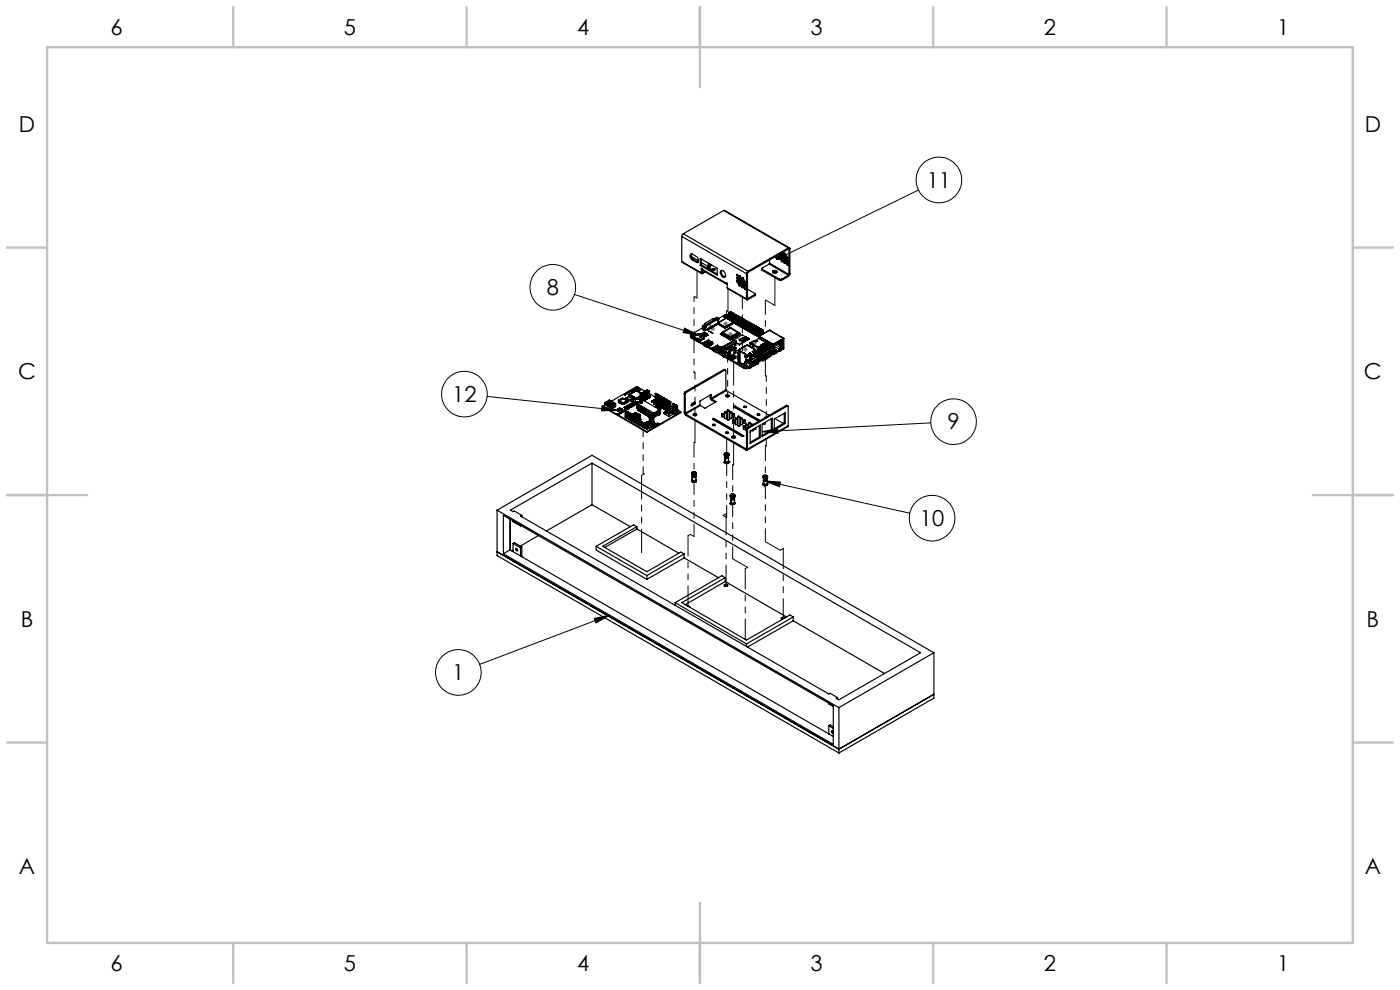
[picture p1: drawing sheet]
<svg xmlns="http://www.w3.org/2000/svg" width="297mm" height="210mm" viewBox="0 0 297 210" stroke-linecap="round" stroke-linejoin="round" font-family="sans-serif">
<defs><g id="words">
<g font-size="4.7">
<text x="23.5" y="7.4">6</text>
<text x="73" y="7.4">5</text>
<text x="122.5" y="7.4">4</text>
<text x="172" y="7.4">3</text>
<text x="221.5" y="7.4">2</text>
<text x="271" y="7.4">1</text>
<text x="4" y="27.9">D</text>
<text x="289.5" y="27.9">D</text>
<text x="196.6" y="39.8">11</text>
<text x="116" y="62.6">8</text>
<text x="3.9" y="80.4">C</text>
<text x="289.4" y="80.4">C</text>
<text x="96" y="85.3">12</text>
<text x="201" y="91.1">9</text>
<text x="195.2" y="111.6">10</text>
<text x="4.4" y="132.9">B</text>
<text x="289.9" y="132.9">B</text>
<text x="96" y="144.3">1</text>
<text x="4" y="185.4">A</text>
<text x="289.5" y="185.4">A</text>
<text x="23.5" y="205.9">6</text>
<text x="73" y="205.9">5</text>
<text x="122.5" y="205.9">4</text>
<text x="172" y="205.9">3</text>
<text x="221.5" y="205.9">2</text>
<text x="271" y="205.9">1</text>
</g>
</g></defs>
<g fill="none" stroke="#808080" stroke-width=".21">
<path d="M147.5 72h1M147.7 71.6l.7 .7M148 71.5v1M148.4 71.6l-.7 .7M148.8 71h1M149 70.7l.7 .7M149.3 70.5v1M149.5 73.2h1M149.6 72.9l.8 .7M149.7 70.7l-.7 .7M150 72.7v1.1M150.2 69.2h1"/>
<path d="M150.4 72.9l-.8 .7M150.4 68.9l.7 .7M150.7 69.7h1M150.7 68.7v1M150.8 69.4l.8 .7M151.1 68.9l-.7 .7M151.2 69.2v1M151.4 74.4h1M151.6 74l.7 .7M151.6 69.4l-.8 .7M151.9 73.8v1.1M152.3 74l-.7 .7"/>
<path d="M153.4 68.7h1M153.6 68.3l.7 .7M153.9 74h1M153.9 68.2v1M154.1 73.7l.7 .7M154.3 75.1h1M154.3 68.3l-.7 .7M154.4 73.5v1M154.4 74.7l.7 .7M154.4 70.9h1.1M154.6 70.5l.7 .8M154.8 73.7l-.7 .7"/>
<path d="M154.8 74.6v1M154.9 70.4v1M155.1 74.7l-.7 .7M155.3 70.5l-.7 .8M156.6 72.2h1.1M156.8 71.8l.7 .7M157.2 71.7v1M157.5 71.8l-.7 .7M157.6 74.1h1M157.8 73.8l.7 .7M158 76.8h1M158.1 73.6v1"/>
<path d="M158.2 76.4l.7 .7M158.5 73.8l-.7 .7M158.5 76.3v1M158.9 76.4l-.7 .7M159.5 72.9h.9M159.6 72.5l.7 .7M159.9 72.4v1M160.3 72.5l-.7 .7M160.6 75.3h1M160.7 75l.7 .7M161.1 74.8v1M161.4 75l-.7 .7"/>
<path d="M162.9 73.7h1M163.1 73.3l.7 .7M163.4 73.1v1M163.8 73.3l-.7 .7"/>
</g>
<g fill="none" stroke="#000" stroke-width=".21">
<path d="M194.8 40.3l-29.6 14.5M121.9 62.5l26.3 8.6M145.2 69.6l3 1.5-3.3-.6zM103.3 84.1l27.7 2.9M127.7 86.2l3.3 .8-3.4 .2zM161.7 91.6l3.3-.7v1zM197.4 89.7l-35.7 1.9M162.2 102l30.8 6.9M162.2 102l3.4 .3-.3 .9zM126 131.2l3.3-.7-2.9 1.6zM129.3 130.5l-27.5 10.4"/>
<circle cx="199.2" cy="38.2" r="4.8"/>
<circle cx="117.3" cy="60.9" r="4.8"/>
<circle cx="98.5" cy="83.6" r="4.8"/>
<circle cx="202.3" cy="89.4" r="4.8"/>
<circle cx="197.7" cy="109.9" r="4.8"/>
<circle cx="97.2" cy="142.6" r="4.8"/>
</g>
<g fill="none" stroke="#c0c0c0" stroke-width=".5">
<path d="M10 10h277v190h-277zM49.5 1.5v8.5M99 1.5v8.5M148.5 1.5v17M198 1.5v8.5M247.5 1.5v8.5M1.5 52.5h8.5M287 52.5h8.5M1.5 105h17M278.5 105h17M1.5 157.5h8.5M287 157.5h8.5"/>
<path d="M148.5 191.5v17M49.5 200v8.5M99 200v8.5M198 200v8.5M247.5 200v8.5"/>
</g>
<path d="M137.2 91h.1" fill="none" stroke="#808080" stroke-width=".25"/>
<path d="M150 73.2l1.9 1.1M155 70.9l2.2 1.3M158.5 76.8l2.6-1.5M165.2 74.6l-1.7-1" fill="none" stroke="#808080" stroke-width=".21" stroke-dasharray="15.2 1.3 1.3 1.3"/>
<path d="M164.9 54.6v.4l.3-.2-.3 .2a.35 .35 0 0 0 .5 .1 .35 .35 0 0 0 0-.6 .35 .35 0 0 0-.5 .1zM161.7 91.6l3.3-.7v1zM145.2 69.6l3 1.5-3.3-.6zM127.7 86.2l3.3 .8-3.4 .2zM162.2 102l3.4 .3-.3 .9zM126 131.2l3.3-.7-2.9 1.6z" fill="#000"/>
<g fill="none" stroke="#000" stroke-width=".25">
<path d="M144.6 55.5l4.2 2.5M144.6 50.2l13.8 7.9M144.6 55.5l4.2 2.3M144.6 50.2v5.3M145 49.6l-.4 .6M145 49.6l13.7 7.9M146.4 54.1a.26 .26 0 0 1 .2-.2 .26 .26 0 0 1 .3 0l1 .6 .2 .3v.8l-.4 .1M146.4 54.5l.5 .6M146.4 54.1v.4M146.6 54.3l.5 .7M146.6 54l-.2 .1M146.6 54.3l-.2 .2"/>
<path d="M146.6 54v.3M146.7 53.9l-.1 .1M146.7 54.5l1.5 .8M146.9 55.1l.8 .6M147.1 55l-.2 .1M147.1 55l.9 .6M148 55.6h.1M148 55.6l-.3 .1M148.6 54.8l1.6 1v1.5l-1.6-1zM148.8 57.8v.2h.3M148.8 55v1.2M148.8 56.2l-.2 .1"/>
<path d="M148.8 56.2l1.4 .8M148.8 55.7l1.4 .8M149 57.7l.1 .1M149 57.7l-.2 .1M149 57v.7M149 57.2l.1 .2 5 2.8M149 57.2l-.2-.3v.9M149 57.2l5 2.8M149.1 57.8v.2M149.4 57.6l-.3 .2M149.6 57.7l-.5 .3M150.2 56.6l-.3 .2"/>
<path d="M150.5 55.9l1.7 1v1.5l-1.7-1zM150.7 57.3l-.2 .1M150.7 57.3l1.5 .8M150.7 56v1.3M151 56.2l-.3 .2M151.1 57.1h.6M151.1 57l.6 .1a.29 .29 0 0 1-.3 .3 .29 .29 0 0 1-.3-.4zM151.1 57l-.1 .2M151.1 57h.1M151.1 57h.4l.2 .2M152.9 57.4a.86 .86 0 0 1 .9 .4 .86 .86 0 0 1-.1 1 1.02 1.02 0 0 1-.8-1.4zM153.1 57.4v.7l.5 .5"/>
<path d="M153.5 44.7l.2-.1 13.8 8M153.5 44.7l-8.5 4.9M153.5 44.7l13.8 7.9M153.6 58.6l.2 .1M153.6 58.6l-.2 .1M154.1 60h-.1M156.3 59.7l.5 .9M156.3 59.1l1.1 1.9M156.3 58.4l1.7 3M156.5 59.6l-.2-.1v.2M156.5 59l-.2-.2v.3M156.5 58.3l-.2-.1v.2"/>
<path d="M156.5 59.6l.5 .9M156.5 59l1.1 1.9M156.5 58.3l1.7 2.9M156.5 58.3l-.2 .1M156.5 59l-.2 .1M156.5 59.6l-.2 .1M156.8 58.8l1.2 1.9M157.1 58.6l-.3-.1v.3M157.1 58.6l1.1 1.9M157.1 58.6l-.3 .2M157.4 59.1l.5 .8M157.6 58.9l-.2-.1v.3"/>
<path d="M157.6 58.9l.5 .9M157.6 58.9l-.2 .2M158.1 59.8v.3l-.2-.2M158.1 59.8l-.2 .1M158.4 58.1v5.3M158.6 58l-.2 .1M158.6 58v5.3M158.7 57.5l-.3 .6M158.7 57.8l-.1 .2M158.7 57.5v.3M161.6 57l.1 .4M161.7 57.1l3.7 2.1"/>
<path d="M161.7 57.1v.3M161.7 57.4l3.7 2.1M163.2 56l-1.6 .9 .1 .2M163.2 56l4.1 2.4M163.3 55.8l-.1 .2M163.3 55.8l4.1 2.4M163.3 55.1v.7M164 57.5l.4-.1 .4 .2a.47 .47 0 0 1-.4 .4 .47 .47 0 0 1-.5-.4zM164 57.7l.4-.1 .4 .2M164 57.5v.2M164 57.7l-.1 .1M164.2 54.6h.1"/>
<path d="M164.2 54.6l.2-.1zM164.5 54.4l.2 .5M164.7 54.3l.2 .4M164.7 54.9l.1 .1M164.8 54.3l.1-.1zM164.8 54.2v.1M164.9 54.7l.1 .3h-.2M164.9 54.7l-.2 .2M165 54.9l-.2 .1M165.3 54.5l.5 .9M165.3 54l1.1 1.8M165.4 59.2h.4"/>
<path d="M165.4 59.5h.4M165.4 59.2v.3M165.5 54.4l-.2-.1v.2M165.5 54.4l.5 .9M165.5 54.4l-.2 .1M165.5 53.8l1.1 1.9M165.6 53.8l1.4 2.4M165.8 55.4l.1 .1M165.8 53.7l1.4 2.3M165.8 59.2v.3M165.9 53.6l1 1.9M166 55.3v.2h-.1"/>
<path d="M166 55.3l-.2 .1M166 55.4l-.1 .1M166.1 53.5l1 1.8M166.4 55.8l.1 .1M166.4 53.9l.5 .8M166.6 55.7v.2h-.1M166.6 55.7l-.2 .1M166.6 53.8l-.2-.2v.3M166.6 53.8l.5 .8M166.6 53.8l-.2 .1M166.6 55.8l-.1 .1M166.9 54.7l.1 .1"/>
<path d="M166.9 55.5l.1 .1M167 56.2l.1 .1M167.1 54.6v.2h-.1M167.1 54.6l-.2 .1M167.1 55.3l.1 .3h-.2M167.1 55.3l-.2 .2M167.1 54.8h-.1M167.2 56v.3h-.1M167.2 56l-.2 .2M167.2 55.5l-.2 .1M167.2 56.2l-.1 .1M167.3 52.6h.2l.1 .2"/>
<path d="M167.3 52.8l.1 .1M167.3 52.6l-8.6 4.9M167.3 52.8l-8.6 5M167.3 52.6v.2M167.3 58.4v.2M167.3 58.4l-1.5 .8M167.3 58.6l-1.5 .9M167.4 58.2l-.1 .2M167.4 52.9v5.3M167.6 58.1l-.3 .5M167.6 52.8l-.2 .1M167.6 52.8v5.3"/>
<path d="M167.6 58.1l-.2 .1M146.5 71.2v.3l.1 .2M146.6 71.2h.1M146.6 71.2a.72 .72 0 0 1 1.1-.2 .72 .72 0 0 0-1.1 .2l.4 .3M146.6 71.4v.3M146.6 71.4l.4 .2M146.6 71.7l2.7 1.5M147 71.6l.1 .3M147 71.6h.1M147.1 71.3h.1M147.1 71.4a.28 .28 0 0 0-.1 .3 .28 .28 0 0 0 .1 .3l1 .5 .1-.2M147.1 71.5l-.1 .1"/>
<path d="M147.1 71.6l.2 .2M147.1 71.6h.1M147.1 71.4l1 .6M147.1 71.9l1 .5M147.1 71.6h-.1M147.1 71.5h.1M147.2 71.6v.1M147.2 71.7h.1M147.2 71.5l-.1 .1M147.2 71.5v.2M147.2 71.6h.1M147.2 71.6l.9 .5"/>
<path d="M147.2 71.7l.2 .1M147.2 71.7l.9 .5M147.2 71.7l.3 .2M147.3 71.6h.1M147.3 71.8l.2 .1M147.3 71.6h-.1M147.3 71.8l-.2 .1M147.4 71.8h.1M147.5 71.9h.1M147.5 71.1l-.3-.1-.2 .1 .2 .2M147.8 72v.1M147.8 72.1h.1"/>
<path d="M147.8 72.1l.3 .1M147.8 72l.3 .1M147.8 72.1l.4 .2M148 71h.1M148 71l.3 .1M148.1 72l.1 .3M148.1 72.2h.1M148.1 72.1v.1M148.1 72.1h.1M148.1 72.3h.1M148.1 71h.1M148.1 70.9h.1"/>
<path d="M148.1 72.2v.1M148.1 71.1h.1M148.1 70.9v.2M148.1 72.1v.2M148.1 71l.2 .1M148.1 70.9l-.1 .1M148.1 71h-.1M148.2 72.1l-.1 .1M148.2 72.3l-.1 .1M148.2 72.2l-.1 .1M148.2 72.3h.1M148.2 71l.2 .1"/>
<path d="M148.2 70.9v.1M148.2 70.9l.2 .2M148.2 70.8l-1.2 .6M148.2 70.8l-1.1 .6M148.2 70.8l.2 .1M148.3 71.1h.1M148.3 72.3h.1M148.3 72.3l-.1 .2M148.3 72.4h.1M148.3 72.6h.1M148.3 72.3h-.1M148.3 72.3v.3"/>
<path d="M148.4 70.9h.1M148.4 72.2h.1M148.4 72.6h.1M148.4 72.2l-.1 .1M148.4 71.1h.1M148.4 70.9l.4 .3M148.4 72.2v.4M148.4 72.5l.8 .4M148.5 71.3h.1M148.5 71.3l.2 .1M148.6 71.3h-.1M148.6 71.3v.1"/>
<path d="M148.6 71.3l.1 .1M148.6 71.2v.1M148.6 70.9l.1 .1M148.6 70.9l.7 .4M148.6 70.9l.7-.4 .7 .4M148.6 71.2h.1M148.6 71.3l.2 .1M148.6 72.1h.1M148.7 72.1h.1M148.7 72.1l-.1 .2M148.7 71.2h.1M148.7 71.2v.1"/>
<path d="M148.7 71.1h.1M148.7 71.2l.2 .2M148.7 71h.1M148.7 71.4h.1M148.7 71v.1M148.8 71.1h.1M148.8 71.4l-.1 .1M148.8 71.1v.1M148.8 71.4h.1M148.8 71.1l.3 .2M148.9 71.1h.1M148.9 71.1h-.1"/>
<path d="M148.9 71.1l-.1 .1M148.9 71.1v.1M148.9 71.1l.1 .1M148.9 71.4h.1M148.9 71.4h-.1M148.9 71.2h.1M149 71.2v.1M149 71.2l.1 .1M149 71.3h.1M149 69.3h.1M149 71.2h.1M149 69.1v.2"/>
<path d="M149 71.2l.2 .1M149 69.3l.3 .2M149 69.2l.3 .1M149 69.1l.4 .2M149 69.3l.4 .2M149 72l-.4 .2 .1-.1M149 72h.1M149 72h.2M149.1 71.3h.1M149.1 71h.1M149.1 72h.1M149.1 71.9l-.1 .1"/>
<path d="M149.1 69.5l-2.5 1.4a.26 .26 0 0 0-.1 .3 .26 .26 0 0 0 .1 .2M149.1 69.3l.1 .7M149.1 71.9v.1M149.1 71l.2 .1M149.1 71.9l-.4 .2M149.1 71.3l.2 .3M149.1 71.3l-1 .7M149.2 71.3h.1M149.2 71h.1M149.2 71.1h.1M149.2 72h.1M149.2 71l.2 .1"/>
<path d="M149.2 71h.2M149.2 71.4h.1M149.2 72.8h.1M149.2 73v.1M149.2 71.3v.1M149.2 70.9v.1M149.2 72.8v.2M149.2 70.9l.1 .1M149.2 71h-.1M149.2 73.1l.1 .1M149.3 71.1h.1M149.3 71h.1"/>
<path d="M149.3 70.9h.1M149.3 72.7l-.1 .4 .1 .2M149.3 72.8l.8 .5M149.3 72.8h.1M149.3 73h.1M149.3 69.8l.1 .1M149.3 71.1h-.1M149.3 71v.1M149.3 72.7l.7 .5M149.3 73v.2M149.3 69.8h.1M149.3 73.2h.1"/>
<path d="M149.3 69.5v.3M149.3 71.6v.3M149.3 70.9v.1M149.3 71.6l-1.1 .7M149.3 69.7h.1M149.3 69.3v.5M149.3 71.3v.1M149.3 71l.1 .1M149.3 73.3l.3 .1M149.3 73.2l.3 .2M149.3 69.3h.1M149.3 69.9l-.1 .1"/>
<path d="M149.4 70.9h.1M149.4 70.9h-.1M149.4 73.2h-.1M149.4 71h.1M149.4 73.2l.3 .2M149.4 70.8h.1M149.4 70.8v.1M149.4 72.7h.1M149.4 71h-.1M149.4 69.3l.1 .9M149.4 69.5l-.2-.1v.6M149.4 71.3h.1"/>
<path d="M149.4 72.9h.1M149.4 72.9l.1 .1M149.4 71.4h-.1M149.4 72.7l.2 .1M149.4 72.9l-.1 .1M149.4 72.9l.1 .2M149.5 70.9h.1M149.5 70.8h.1M149.5 70.9v.1M149.5 71h.1M149.5 70.8v.1M149.5 71.3h.1"/>
<path d="M149.5 69.5h.1M149.5 69.5v.7M149.5 73.1h.3M149.5 72.7v.1M149.5 72.8h.1M149.5 72.7h.1M149.5 73.1h.1M149.5 71.3l-.1 .1M149.5 68.6v.2M149.5 73.1l-.1 .1M149.5 72.7l.2 .1M149.5 68.6l.1 .1-.6 .4"/>
<path d="M149.6 70.8h.1M149.6 71.3h.1M149.6 72.9v.1M149.6 70.8l-.1 .1M149.6 72.6v.1M149.6 72.7l.1 .1M149.6 72.8h.1M149.6 72.7l-.2 .1M149.6 70.7h.1M149.6 73.4h.1M149.6 69.4l.1 .5M149.6 69.4h.1"/>
<path d="M149.6 73l.5 .2M149.6 70.7v.1M149.6 69.8l.1 .1M149.6 72.7h-.1M149.6 69.4l-.1 .1M149.6 71.2h.1M149.6 72.7h.1M149.6 72.7h.2M149.7 70.8h.1M149.7 73.4h.1M149.7 69.3h.1M149.7 69.3v.6"/>
<path d="M149.7 70.8h-.1M149.7 71.2l-.1 .1M149.7 73.4l.3 .2M149.7 73.4l.3 .1M149.7 73.4h-.1M149.7 71.2h.1M149.7 72.5h.1M149.7 72.8h.1M149.7 72.6h.1M149.7 72.5l-.3 .2M149.7 72.5v.1M149.7 72.6l-.1 .1"/>
<path d="M149.8 71.2h.1M149.8 72.5v.1M149.8 72.5h.1M149.8 72.7h.1M149.8 72.7l-.1 .1M149.8 72.8h.1M149.8 72.6l-.2 .1M149.8 69.1v.2l-.4 .2M149.8 72.7v.1M149.8 69.1h.1M149.8 72.5l.7 .4M149.8 72.5l.3-.2 .7 .4-.3 .2"/>
<path d="M149.8 69.2v.1M149.8 71.1h.1M149.8 71.1v.1M149.8 72.8h-.2M149.9 73h.1M149.8 69.1v.2M149.8 69.3h-.1M149.9 71.1h.1M149.9 73.3h.1M149.9 71.1l-.1 .1M149.9 73l.1 .1M149.9 73.3l-.2 .1"/>
<path d="M149.9 71.1h-.1M149.9 71h.1M149.9 72.7h.1M149.9 71l.1 .1M149.9 71v.1M149.9 72.7h-.1M149.9 72.7l-.1 .1M150 71.1h.1M150 73.6h.1M150 72.7h.1M150 73h.1M150 73.5h.1"/>
<path d="M150 73.3h.1M150 69.9l-.5 .3M150 73v.1M150 72.7l-.2 .1M150 69.9h.1M150 69.9l.1 .1M150 72.9v.1M150 72.9l.1 .1M150 73l.1 .1M150 72.9h.1M150 72.9l-.1 .1M150 73.6l1.2 .7"/>
<path d="M150 73.2l.1 .1M150 73.1h.1M150 70.9l-.7 .4M150 70.9v.1M150.1 73.5h.1M150.1 73.5h-.1M150.1 73l-.1 .1M150.1 73.1h.1M150.1 72.9h-.1M150.1 70h.1M150.1 73.5l-.1 .1M150.1 72.9h.1"/>
<path d="M150.1 73.3v.2M150.1 72.9l-.2 .1M150.1 72.9l.1 .1M150.1 69.9v.1M150.1 69.8l.1 .1M150.1 72.8h.1M150.1 73v.1M150.1 73h.1M150.1 72.8l-.1 .1M150.1 69.8l-.1 .1M150.1 72.8l-.1 .2M150.2 72.8h.1"/>
<path d="M150.2 73h.1M150.2 73h-.1M150.2 72.8h-.1M150.2 72.8l-.1 .1M150.2 73.5h.1M150.2 69.9h.1M150.2 73.5l-.2 .1M150.2 72.9v.1M150.2 73l-.1 .1M150.2 72.3h.1M150.2 72.3l.2 .1M150.2 73.5l.9 .5"/>
<path d="M150.2 69.7l.2 .1M150.3 72.3h.1M150.3 72.1h.1M150.3 72.1l-1.1 .6M150.3 69.7l-.2 .1M150.3 69.7l.1 .1M150.3 73.4h.1M150.3 73.4l-.1 .1M150.3 73.4l-.3 .1M150.3 72.1l-1 .6M150.3 72.1l.1 .1M150.4 72.9h.1"/>
<path d="M150.4 73.3v.1M150.4 69.8h.1M150.4 73.3l-.1 .3zM150.4 72.9l-.3 .2M150.4 72.9h-.2M150.4 72.3v.1M150.4 70.2l.2 .1zM150.4 69.6l-.1 .1M150.4 69.6h.1M150.4 72.9l-.2 .1M150.4 69.6l.1 .1M150.4 72.4h.1"/>
<path d="M150.4 72.2l.1 .1M150.4 72.2l-.1 .1M150.4 69.6l.2 .1M150.5 72.9h.1M150.5 72.4h.1M150.5 72.4l.1 .1M150.5 72.3v.1M150.5 72.3h-.1M150.5 69.6h-.1M150.5 69.7v.1M150.5 69.6h.2M150.5 69.6h.1"/>
<path d="M150.6 73.2h.1M150.6 73.2l-.1 .3M150.6 73.2v.1M150.6 69.7h.1M150.6 69.6h.1M150.6 69.7h-.1M150.6 72.5h.1M150.6 72.5l.2 .1M150.7 73.2h.1M150.7 73.2l-.1 .1M150.7 69.6v.1M150.7 69.6h.1"/>
<path d="M150.7 69.5l.1 .1M150.7 72.6h.1M150.8 72.6h.1M150.8 73.1h.1M150.8 73.1v.1M150.8 73.2l-.2 .1M150.8 73.1l-.2 .1M150.8 69.6h.1M150.8 69.4l-.2 .2M150.8 73.1v.2M150.8 69.4l.2 .1M150.8 69.4h.1"/>
<path d="M150.8 72.6l-.3 .3M151 69.5h.1M151 69.3l-.2 .1M151 69.3l.1 .1M151 72.5l-.2 .1M151 72.5l.1 .1M151 72.9h.1M151 72.9v.3M151 73h.1M151.1 72.9h.1M151.1 72.9l-.1 .1M151.1 72.6l.1 .1"/>
<path d="M151.1 72.6l-1.1 .6M151.1 69.2l.1 .1M151.1 74.1h.1M151.1 69.4h.1M151.1 74.1l.1 .2M151.2 72.9h-.1M151.2 73.8l-.1 .3M151.2 73.9h-.1M151.2 73.9h.1M151.2 74.1h.1M151.2 72.9l-.2 .1M151.2 74.1h-.1"/>
<path d="M151.2 73.8l.7 .5M151.2 72.7l-1.1 .6M151.2 72.7v.2M151.2 73.9l-.1 .2M151.2 74.1v.2M151.2 74.3v.1M151.2 69.2h.2M151.2 74.4l.3 .1M151.3 74.3h.1M151.3 69.3h-.1M151.3 69.3h-.3M151.3 69.1l-.2 .1"/>
<path d="M151.3 74.3l.3 .2M151.3 74.3l-.1 .1M151.3 69.1l.1 .1M151.3 74h.1M151.3 74l.1 .1M151.3 73.9h.2M151.3 74l-.1 .1M151.3 74l.1 .2M151.4 69.2v.1M151.4 69.1h-.1M151.4 69.1h.2M151.4 69.1h.3"/>
<path d="M151.4 69.2h.1M151.4 74.2h.3M151.4 73.8v.1M151.4 73.8h.1M151.4 74.2h.1M151.4 73.9h.1M151.4 73.8l.2 .1M151.4 74.2l-.1 .1M151.4 74.2l.2 .1M151.5 73.8h.1M151.5 73.9h.1M151.5 73.7l-.2 .2"/>
<path d="M151.5 73.7v.1M151.5 73.8l-.2 .1M151.5 74.1h.1M151.5 74.1l.5 .3M151.5 69.1v.1M151.5 74.5h.1M151.5 73.8l.1 .1M151.5 69.1h.1M151.5 69l.2 .1M151.6 73.8h.1M151.6 73.9h.1M151.6 73.8h-.1"/>
<path d="M151.6 69.1v.1M151.6 73.9h-.1M151.6 74.5h.1M151.6 74.5l.3 .2M151.6 74.5l.3 .1M151.6 73.7l.8 .3M151.6 73.7h.1M151.6 73.7h-.1M151.7 73.8l-.1 .1M151.7 73.9h.1M151.7 69.1h.1M151.7 73.7h.1"/>
<path d="M151.7 68.9l.1 .1M151.7 73.8h.1M151.7 73.6l.3-.2 .8 .4M151.7 73.6v.1M151.7 73.6l.7 .4M151.7 73.9h-.1M151.7 73.8v.1M151.7 73.7l-.2 .1M151.8 74.1h.1M151.8 74.4h.1M151.8 68.9l-.2 .1M151.8 74.1l.1 .1"/>
<path d="M151.8 74.4l-.2 .1M151.8 74.4l-.3 .1M151.8 68.8l.2 .1M151.8 68.8v.1M151.8 73.8h.1M151.8 69h.1M151.8 73.8h-.1M151.8 73.8l-.2 .1M151.9 74.7h.1M151.9 73.8h.1M151.9 74.1h.1M151.9 74.6h.1"/>
<path d="M151.9 74.4h.1M151.9 73.8l-.2 .1M151.9 74.1v.1M151.9 74.6v.1M151.9 74.2h.1M151.9 67.6v.2M151.9 67.6l.3 .2M151.9 67.6l-2.4 1.4 .3 .1-.4 .2M151.9 74.7l1.4 .8M151.9 74.3l.1 .1M151.9 74l-.1 .1M151.9 74l.2 .1"/>
<path d="M151.9 74v.1M151.9 68.7l.2 .1M152 74.6h.1M152 74h.1M152 74.2h.1M152 74h-.1M152 68.9l-.1 .1M152 68.9h.1M152 74.6l-.1 .1M152 74.4h-.1M152 74.6h-.1M152 74.4v.2"/>
<path d="M152 74l-.2 .1M152 68.7l-.2 .1M152 68.7l.1 .1M152 74.6v.1M152 74.1h.1M152 74.1l-.1 .1M152 74.7h-.1M152 73.9h.1M152 73.9l-.2 .2M152.1 74.1h.1M152.1 74.1h-.1M152.1 67.8h.1"/>
<path d="M152.1 68.8v.1M152.1 67.8v.2l.1-.1M152.1 67.8l-.2-.1-2.3 1.3M152.1 67.9h.1M152.1 67.8l-2.3 1.3M152.1 68.8h.1M152.1 73.9h.1M152.1 74.6h.1M152.1 74.6l-.2 .1M152.1 73.9l-.2 .1M152.2 73.4h.1M152.2 73.4l.3 .2"/>
<path d="M152.2 67.8v.1M152.2 74.1h-.1M152.2 67.8h-.1M152.2 74.6l1 .6M152.2 73.2h.1M152.2 73.2l-1.1 .6M152.2 74.5l-.1 .1M152.2 74.5l-.2 .2M152.2 74.5h.1M152.2 67.9l.1 .5M152.2 67.9h.1M152.2 74.5l-.2 .1"/>
<path d="M152.2 68.3l.1 .1M152.2 73.2l.2 .1M152.2 74.5l.1 .2v-.2M152.3 74h.1M152.3 74.5h.1M152.3 74.5h-.1M152.3 74l-.3 .2M152.3 73.4v.1M152.3 68.5h.1M152.3 68.6l1.4 .8M152.3 68.5v.3l1.4 .8M152.3 67.8v.6"/>
<path d="M152.3 74l-.2 .1M152.3 68.6l-.3 .1M152.3 68.5v.1M152.3 68.5l1.5 .8M152.4 74h.1M152.4 73.5h.1M152.4 73.3v.1M152.4 73.5l.1 .1M152.4 73.3l-.2 .1M152.4 73.4v.1M152.4 73.4h-.1M152.4 67.8h.1"/>
<path d="M152.4 67.8v.6M152.4 67.8l-.1 .1M152.5 74.3h.1M152.5 74.3l-.1 .3M152.5 73.6h.1M152.5 73.6l.3 .1M152.5 74.4h.1M152.5 67.5v.2l-.3 .2M152.5 74.3v.1M152.5 67.5l-.4-.2-.6 .4-.3-.1-1.7 1M152.5 67.5l-.3 .3M152.6 74.3h.1"/>
<path d="M152.6 74.3l-.1 .1M152.6 73.7h.1M152.7 74.2h.1M152.7 74.2l-.2 .2M152.7 73.7h.1M152.7 74.1h.1M152.7 73.9l.4 .2M152.7 74l.3 .2M152.7 73.9v.2M152.7 74.1l.4 .2M152.7 74l-.7 .4M152.7 74.3h-.1"/>
<path d="M152.8 73.7h.1M152.8 73.8h.1M152.8 73.8l-.4 .2M152.8 74.1v.6l.1 .1M152.8 70.8l2.1 1.3M152.8 70.8l2.1 1.2M152.9 73.6l-.2 .1M152.9 73.6l-.1 .1M152.9 73.6l.1 .1M152.9 74.6l.2 .2M152.9 74.6l.2 .1M153 74.5l-.1 .1"/>
<path d="M153 74.5l.1 .1M153 73.7l-1.1 .6M153 73.7h.1M153 74.2v.3M153 74.7l-.1 .1M153 70.8v.1M153 73.7l-.3 .2M153.1 74.1l-.1 .1M153.1 74.1v.9M153.1 73.7h.1M153.1 74.3l-.2-.1v.6M153.1 70.7l-.3 .1"/>
<path d="M153.1 70.8l1.7 1M153.2 74.3h.1M153.2 73.8h.1M153.2 74.3v.5M153.2 74.9a.54 .54 0 0 1 .6 .2 .54 .54 0 0 1-.1 .7l-.4-.3zM153.2 74.7a.64 .64 0 0 1 .7 .4 .64 .64 0 0 1-.1 .7 .76 .76 0 0 1-.6-1.1zM153.3 74.2h.1M153.3 74.2l-.1 .1M153.3 74.2v.5M153.3 74.9a.42 .42 0 0 1 .4 .3 .42 .42 0 0 1-.1 .5l-.3-.3zM153.3 70.7l1.5 .9M153.4 74.2h.1"/>
<path d="M153.4 74.2l-.1 .4M153.4 74.3l1 .6M153.4 74.3l.5 .3M153.4 74.3v.4M153.4 70.5l-.1 .2M153.4 70.5l1.5-.9 1.6 .9M153.4 70.5h.1M153.4 70.5l1.5 .9M153.5 67.2h.1M153.5 75v-.1a.35 .35 0 0 0-.1 .5 .35 .35 0 0 0 .4 .1v-.1M153.5 67.2l.3-.3h.8a.56 .56 0 0 0-.7-.1 .56 .56 0 0 0-.3 .5l.4 .2M153.6 78.4l.3 .1"/>
<path d="M153.6 78.4l.2 .1M153.6 78.4l-8.2 4.7M153.7 73.8v.2M153.7 73.8h.2M153.7 73.8l-.6 .3M153.7 74l-.6 .3M153.7 74h.2M153.7 74l-.3 .2M153.7 69.4h.1M153.7 69.6h.1M153.8 78.5l.2 .1v4.1M153.8 69.3l-.1 .1"/>
<path d="M153.8 69.3v.1M153.8 69.4h.1M153.8 69.4v.2M153.8 69.3l-.1 .3M153.8 78.5l-8.2 4.7M153.8 75.8l4 2.3M153.9 74.6l.3 .3 .1 .5-.5 .4M153.9 74.6l-.3-.1-.4 .2M153.9 74.6l.5 .3M153.9 74h.1M153.9 73.8v.2M154 74.1h.1"/>
<path d="M154 74v.1M154 74h.1M154 60l.3 .2M154 67.3h.3M154 74.1l-.5 .2M154 60l.3 .1v.9M154 75.7l3.8 2.1M154.1 67.5h.1M154.1 67.5l-1.8 1M154.1 75.7l.3 .1M154.1 67.5l1.5 .8M154.1 74v.2"/>
<path d="M154.2 69.4v-.1l-.4 .3M154.2 69.4h.1M154.3 61l.1 .2 4.1 2.4M154.3 61l4.1 2.4M154.3 67.5h-.1M154.3 67.2v.4M154.3 67.3l.3 .1M154.4 74.9v.9M154.4 67.2a.23 .23 0 0 0-.3-.2 .23 .23 0 0 0-.1 .3h.3M154.4 75.7h.1M154.4 74.9h.1M154.5 74l-.3 .2-.2-.1"/>
<path d="M154.5 74l.5 .3M154.5 73.7v.3M154.5 74v.1M154.5 73.7l-.4 .3M154.5 74l-.1 .1M154.5 74l.4 .3M154.6 66.8h-.9l-1.2 .7M154.6 66.4l.1 .9M154.6 66.4h.1M154.6 67.1l-.3 .1M154.6 69.2h.1M154.6 69.2l-.4 .2"/>
<path d="M154.6 75.1h.2M154.6 75l.2-.1v.3M154.6 67.4l.1 .4M154.6 67.4v.4M154.6 75v.3M154.6 75h.1l.1 .1M154.6 75.2h.1M154.6 66.3h.1M154.6 66.3v.1M154.7 66.3v1M154.7 74.5l.2 .1M154.7 67.5l.2 .2"/>
<path d="M154.7 74.5h.1M154.7 73.8v.3M154.7 73.8h.3M154.7 66.3h.1M154.7 66.9l.1 .1M154.8 75v.2M154.8 75.1v.1M154.8 74.5h.1M154.8 71.8h.3M154.8 71.6h.3M154.8 71.9h.3M154.8 75.2l-.2 .1"/>
<path d="M154.8 71.8v.1M154.8 75.6l-.3 .1M154.8 75.9h.1M154.8 75.8a.68 .68 0 0 1 1.2 .2 .65 .65 0 0 1-.6 .3 .65 .65 0 0 1-.6-.5zM154.8 75.9a.69 .69 0 0 1 1.2 0M154.9 74.4h.1M154.9 73.6l-.1 .1M154.9 74.6v.1l-.5 .2M154.9 74.6l-.5 .2M154.9 66.2l.1 1.3M154.9 66.2h.2M154.9 66.9l-.2 .1"/>
<path d="M154.9 75.5h.1M154.9 74.3h.1M154.9 74.2h.1M154.9 71.4h.1M154.9 67.7v.3M154.9 72v.1M154.9 74.5v1M154.9 66.5l.1 .2 .1-.2M154.9 73.5l-.4 .4 .2-.1M154.9 73.5l.2 .2 .3-.3 .5 .3M154.9 74.3l-.2 .2M154.9 66.5l.1 .1"/>
<path d="M154.9 66.1h.1M154.9 66.1v.1M154.9 66.1h.2M154.9 67.7h.2v.3M154.9 71.4l-.1 .2M155 74.3h-.1M155 74.2h.1M155 74.2v.1M155 68.9v.1M155 71.4l.1 .2M155 66.1v.4M155 66.6v.9"/>
<path d="M155 69v-.2l-.4 .4M155 74.3h.1M155 66.5h.1M155 66.5h-.1M155 74l-.2 .2M155 73.8v.2M155.1 66.5l-.1 .1M155.1 66.1h-.1M155.1 66.1v.1M155.1 67.7l.2 .2M155.1 71.8v.1M155.1 66.2l-.1 1.3"/>
<path d="M155.1 66.9l.2 .1M155.2 73.9l-.1 .2M155.2 73.4h.1M155.2 75.8a.25 .25 0 0 1 .3-.1 .25 .25 0 0 1 .1 .3h-.4zM155.2 74.1h.1M155.2 73.3l-1.2 .7M155.2 73.3h.1M155.2 74.1l-.2 .1M155.2 73.4l-.3 .2M155.2 73.4l-.4 .2M155.2 73.7l.3 .1-.5 .5M155.2 73.3v.1"/>
<path d="M155.2 73.7v.2l-.2 .1M155.2 73.7l-.2 .1M155.2 73.3l-.7 .4M155.3 76.1h.3M155.3 73.4h-.1M155.3 73.4l.1 .1M155.3 66.4h.2M155.3 66.3h.1M155.3 66.3l.1 1.4M155.3 73.9l-.1 .2M155.3 67.9v.3M155.3 67.9h.1"/>
<path d="M155.4 66.3v.4M155.4 66.8v.9M155.4 66.7v.1M155.4 66.7h.1M155.4 72.3l.2 .2M155.4 68.6v.1M155.4 72.3l.4-.2 .4 .2M155.4 72.3l.2 .2-2.4 1.3-.2-.1M155.4 68.7v-.1l-.4 .4M155.4 67.9v.4M155.4 72.2v.1M155.4 72.4v.2"/>
<path d="M155.4 72.2l.1 .1M155.4 66.7l-.1 .1M155.4 66.3h.1M155.4 72.4l-2.2 1.4M155.4 72.4l-2.3 1.3M155.4 66.3l.1 .1M155.4 67.9l.3 .1M155.5 66.4l-.1 1.3M155.5 67.1l.1 .1M155.5 68.3l.1 .1M155.5 68.3l-1.7 1M155.6 68.4h.1"/>
<path d="M155.6 68.4l-1.8 1M155.6 68.4l-.2 .3M155.6 74v.1M155.6 74l-.6 .3M155.6 68.4l.1 .1M155.6 74.1h.1M155.6 73.5h.1M155.6 72.8l-1.7 1M155.6 72.8v.2l-.4 .3M155.6 66.6l.1 1.3M155.6 73.5l.1 .1M155.6 66.6h.2"/>
<path d="M155.7 68v.5M155.7 66.5h.1M155.7 68l.1 .5 .2 .2M155.7 66.9h.1M155.7 66.5v.1M155.7 66.5l-.1 .1M155.7 66.9v.1M155.7 68.5h.1M155.7 73.6h.1M155.7 66.6v.3M155.7 67v.9M155.8 74.4l.2-.1v.7"/>
<path d="M155.8 66.5l-.1 .1M155.8 66.9l-.1 .1M155.8 74.4v.7l-.9 .4M155.8 74.4h.1M155.8 66.5v.1M155.8 68.1l.2 .2M155.8 66.6l-.1 1.3M155.8 74.7v.2M155.8 74.8h.1M155.8 67.3l.2 .1M155.9 74.4h.1M155.9 73.8l.1 .1"/>
<path d="M155.9 73.7l-.5 .2 .2 .1M155.9 73.7v.1M155.9 74.7l-.1 .1M155.9 73.8l-.4 .2M155.9 74.4l-.1 .6M155.9 74.3h.1M155.9 72.7h.1M155.9 74.9l.1 .1M155.9 72.7l.1 .5M155.9 74.3l-.1 .1M155.9 74.3v.1M155.9 73.1l.1 .1"/>
<path d="M156 73.9h.1M156 73.9l-.4 .2M156 72.7h.1M156 66.8h.2M156 66.8l.1 1.3M156 72.7v.5M156 75.9h.1M156 68.3v.4M156 66.7h.1M156 68.3l.1 .4 .3 .2M156 67.2h.1M156 66.7l.1 .1"/>
<path d="M156 66.7v.1M156 68.7h.1M156.1 72.6h.1M156.1 72.6v.7l-.4 .2M156.1 72.6l.7 .5M156.1 72.7l.7 .5M156.1 72.6l-.1 .1M156.1 66.8v.3M156.1 67.2v.9M156.1 67.1l.1 .1h-.2M156.1 67.1l-.1 .1M156.1 67.2h.1"/>
<path d="M156.1 73.9v1l-.1 .1M156.1 73.9l-1.3 .6M156.1 73.9l-1.2 .6M156.1 66.7v.1M156.1 66.7l.1 .1M156.1 68.3l.3 .2M156.2 66.8l-.1 1.3M156.2 72.3v.2l-.6 .4 .3-.2M156.2 72.3l-.6 .4v.1M156.2 67.5l.2 .1M156.4 67l.1 1.4M156.4 67h.1"/>
<path d="M156.4 68.5v.4M156.4 68.9h.1M156.4 67.3l.1 .1M156.4 66.9l.1 .1M156.4 66.9h.1M156.4 68.5l.1 .5 .2 .1M156.4 66.9v.1M156.5 67.3v.1M156.5 67v.3M156.5 67.4v1M156.5 67.3h-.1M156.5 70.5l.1 .2"/>
<path d="M156.5 70.5h.1M156.5 68.5l.2 .2M156.5 70.5l-1.5 .9M156.5 66.9v.1M156.5 66.9v1.5M156.5 67.7l.2 .1M156.6 76.8v.1M156.6 74.3v2.5M156.6 70.7l-1.5 .9M156.6 74.3l.2 .2M156.6 74.8l.2 .1M156.6 76.1h.2"/>
<path d="M156.7 74.3h.1M156.7 74.3l.2 .2M156.7 74.8v.1M156.7 76.1v.1M156.7 74.3l2.3 1.4M156.7 74.3h-.1M156.7 74.9v.1M156.7 76.2v.1M156.7 74.3l.4 .2M156.7 67.2l.1 1.4M156.7 74.8v.2M156.7 76.1v.2"/>
<path d="M156.7 67.2h.2M156.7 74.9h.1M156.7 76.1h.1M156.7 68.7v.4M156.7 67.5l.1 .1M156.7 67.2h.1M156.7 67.5l.1 .2 .1-.2M156.7 69.1h.2M156.7 68.7h.2v.5l.2 .1M156.8 76.1v.2l-.1-.1M156.8 74.9v.1l-.1-.1M156.8 67.2v.3"/>
<path d="M156.8 67.6v1M156.8 67.5h.1M156.8 67.5h-.1M156.8 74.5l.1 .1M156.8 73.1v.1M156.9 74.5l.1 .1M156.9 72.1h.1M156.9 72.1h.2M156.9 70.7v-.1l-1.8-1.1h-.3l-1.7 1v.4l1.7 1M156.9 72.1l.1 .1-.1-.1M156.9 67.5l-.1 .1M156.9 74.5h-.1"/>
<path d="M156.9 67.2h.1M156.9 67.2h-.1M156.9 68.7l.2 .2M156.9 70.7v.2M156.9 70.7l-1.8 1.1M156.9 70.9l-1.8 1M156.9 77h.1M156.9 76.9v.1M156.9 67.2l-.1 1.4M156.9 74.6h.1M156.9 67.9l.2 .1M157 76.9h.1"/>
<path d="M157 76.9v.1M157 70.7l-.1 .2M157 74.6l-.1 2.3M157 76.9l.4 .3M157 70.8h.1M157 60.5v.2l-.2-.1M157 72h.1M157 72l.1 .1M157 74h.1M157 74v.1M157 60.5l-.2 .1M157 74.5h.1"/>
<path d="M157 74.5l.8 .4M157.1 72.1h.1M157.1 72h.1M157.1 72l.1 .1M157.1 67.3l.1 1.4M157.1 70.8l-2.2 1.3M157.1 67.4h.2M157.1 67.3h.1M157.1 67.3l.1 .1M157.1 70.8l-2.2 1.2M157.1 68.9v.4M157.1 69.3h.1"/>
<path d="M157.1 68.9l.1 .4 .3 .2M157.2 72h.1M157.2 72l-.1 .1M157.2 67.4v.3M157.2 67.8v.9M157.2 67.7v.1M157.2 71.9v.1M157.2 71.9h.1M157.2 71.9l.2 .1M157.2 71.9l.1 .1M157.2 67.8h.1M157.2 72.1h.1"/>
<path d="M157.2 67.8h-.1M157.2 67.3v.1M157.2 67.3l.1 .1M157.2 69l.3 .1M157.3 72h.1M157.3 67.4l-.1 1.3M157.3 68.1l.1 .2M157.3 72.1l.1 .1M157.3 72.1l.1 .2M157.3 71.9h.1M157.3 72.1h.1M157.3 71.9l.1 .1"/>
<path d="M157.3 71.9h.2h-.2M157.4 72.3h.1M157.4 72h.1M157.4 72.2h.1M157.4 77.1h.1M157.4 77.2h.1M157.4 71.8h.1M157.4 71.8v.1M157.4 77.1v.1M157.4 72.1l.1 .1M157.4 71.9h.2M157.4 71.9h.1"/>
<path d="M157.4 72.1h.1M157.4 67.5l.1 1.5M157.4 67.5h.2M157.4 67.7h.2M157.4 67.5l.1 .1M157.5 72.2h.1M157.5 71.8h.1M157.5 71.8l-.1 .1M157.5 71.9h.1M157.5 69.1v.4M157.5 71.8v.1M157.5 69.1l.1 .5 .2 .1"/>
<path d="M157.5 69.5h.1M157.5 67.6v.3M157.5 68v1M157.5 67.9l.1 .1M157.5 67.9v.1M157.6 72v.1M157.6 72.1h.1M157.6 72h-.1M157.6 72h.1M157.6 71.9h.1M157.6 71.8v.1M157.6 71.7v.1"/>
<path d="M157.6 60.9v.2l-.2-.1M157.6 71.8h.1M157.6 71.7h.1M157.6 67.5l-.1 .1M157.6 68h-.2M157.6 67.5v.2M157.6 68h-.1M157.6 69.2l.2 .1M157.6 60.9l-.2 .1M157.6 71.6h.1M157.6 72h.2M157.6 71.6v.1"/>
<path d="M157.6 71.6l.2 .1M157.6 72.1l-.2 .1M157.6 72.1l-.2 .2M157.6 67.7l-.1 1.3M157.6 68.4l.2 .1M157.7 77.3h.1M157.7 71.9h.1M157.7 71.9l.2 .1M157.7 77.3v.1M157.7 71.9l.1 .1M157.7 77.3l.1 .1M157.7 72.1h.1"/>
<path d="M157.7 71.8h.1M157.8 77.4h.1M157.8 72h.1M157.8 71.7h.1M157.8 77.4l.5 .3M157.8 74.9h.1M157.8 71.7l-.1 .1M157.8 67.8h.2M157.8 67.8l.1 1.4M157.8 72l-.1 .1M157.8 71.8h.1M157.8 71.8l.1 .1"/>
<path d="M157.8 77.8l.8 .1 .4 .3M157.8 78.1h.9M157.8 67.8h.1M157.8 68.2l.1 .1v-.1M157.8 69.3l.1 .5 .3 .1M157.8 74.9l1.2 .7M157.8 69.3v.4M157.8 77.8v.3M157.8 68.2h.1M157.8 69.7h.1M157.9 72h.1M157.9 71.9l-.1 .1"/>
<path d="M157.9 71.8h.1M157.9 71.9h.1M157.9 71.8v.1M157.9 71.9v.1M157.9 67.8v.3M157.9 68.2v1M157.9 68.1v.1M157.9 68.1l-.1 .1M157.9 76.9l.1 .1M157.9 67.8h.1M157.9 68.2h.1M157.9 76.8v.1"/>
<path d="M157.9 76.8h.1M157.9 69.4l.3 .1M158 76.7v.1M158 71.9h.1M158 67.8l-.1 1.4M158 76.8v.1M158 68.6l.2 .1M158 75.4h.1M158 75.6v.1M158 76.7l-.1 .1M158 76.7l.4 .2v.3M158 76.9v.1"/>
<path d="M158 75.6h.1M158 75.6l.1 .1M158 77h.1M158 75.4v.2M158 77l.3 .2M158 76.9h.1M158 75.4l.4 .2v.2M158 76.9l.1 .1M158 75.7l.4 .2M158 75.7h.1M158 76.8h.2M158.1 75.7h.1"/>
<path d="M158.1 77h.1M158.1 75.7l.3 .1M158.1 75.7l.3 .2M158.1 77l.3 .2M158.1 71.6h.1M158.1 71.6h.2M158.2 60.5v.3l-.2-.1M158.2 75.5l.1 .1M158.2 75.5h.1M158.2 76.8l.1 .2M158.2 68h.1M158.2 68l.1 1.4"/>
<path d="M158.2 60.5l-.2 .2M158.2 61.2v.3l-.2-.1M158.2 71.7h.1M158.2 73.4l-1.2 .6M158.2 69.5l.1 .5 .2 .1M158.2 75.6l-.1 .1M158.2 69.9h.1M158.2 68.4h.1M158.2 68.4l.1 .1M158.2 69.5v.4M158.2 61.2l-.2 .2M158.3 75.6h.1"/>
<path d="M158.3 77h.1M158.3 71.7h.1M158.3 71.6h.1M158.3 68v.4M158.3 68.4v1M158.3 71.5v.1M158.3 75.5v.1M158.3 76.9v.1M158.3 76.6l.4 .3M158.3 75.6l.1 .2M158.3 77h-.2M158.3 76.6h.1"/>
<path d="M158.3 68.4h-.1M158.3 68.4h.1M158.3 77.6h.1M158.3 77.7h.1M158.3 77.1h.1M158.3 76.2v.4M158.3 76.6l.4 .2M158.3 69.6l.2 .1M158.3 77.6v.1M158.3 77.2h.1M158.3 71.6v.1M158.3 68v1.4"/>
<path d="M158.3 71.6l-.1 .1M158.3 77.7l.1 .1M158.3 71.8h.1M158.3 68h.1M158.3 68.7l.2 .2M158.4 63.4l.1 .2h.2M158.4 77.2h-.1M158.4 75.9h.1M158.4 71.7h.1M158.4 71.6h.1M158.4 71.8h.1M158.4 75.8v.1"/>
<path d="M158.4 71.6v.1M158.4 76.2l.1 .5M158.4 76.6h.1M158.4 77.7h.1M158.4 76.6l.1 .1M158.4 77.7v.1M158.4 71.8l.1 .1M158.5 77.7v.1M158.5 77.7h.1M158.5 73.2h.1M158.5 71.8h.1M158.5 73.2l-1.8 1.1"/>
<path d="M158.5 76.3l.1 .1M158.5 77.7l-.1 .1M158.5 71.8v.1M158.5 77.8h.1M158.5 73.2l2.4 1.4M158.5 68.3h.2M158.5 77.8l.5 .3M158.5 68.3l.1 1.3M158.5 76.7l.1 .1M158.5 71.9h.1M158.5 71.7h.1M158.5 69.7l.1 .5 .3 .1"/>
<path d="M158.5 69.7v.4M158.5 71.7l-.1 .1M158.5 71.7l-.2 .1M158.5 68.2h.2M158.5 68.2h.1M158.5 68.2v.1M158.5 68.6l.2 .1M158.5 68.6h.1M158.5 70.1h.1M158.6 63.3h.1M158.6 61.3l1.6 1-.1 .2M158.6 76.4h.1"/>
<path d="M158.6 76.8h.1M158.6 76.4v.4M158.6 63.3l-.2 .1M158.6 73.2l.2 .2M158.6 68.2v.4M158.6 68.6v1M158.6 68.6h.1M158.6 68.6h-.1M158.6 71.8h.1M158.6 71.8h-.2M158.6 69.8l.3 .1M158.7 76.4h.1"/>
<path d="M158.7 76.9h.1M158.7 63.3v.3M158.7 68.2l-.1 1.4M158.7 78v.1M158.7 76.4l-.4-.2v.4M158.7 68.2h-.1M158.7 69l.2 .1M158.8 75.1l.3-.2 .4 .3-.2 .1zM158.8 73.4h.1M158.8 78l-.1 .1M158.9 68.5l.1 1.3M158.9 68.5h.2"/>
<path d="M158.9 69.9h.1v.5l.3 .1M158.9 71.9l-2.1 1.2M158.9 69.9v.4M158.9 71.9v.1l-2.1 1.2M158.9 71.9l-1.4-.9-2.1 1.2M158.9 68.4h.1M158.9 68.8l.1 .1M158.9 68.8h.1M158.9 68.4v.1M158.9 70.3h.1M158.9 76.5h.1M159 77h.1"/>
<path d="M158.9 77.1h.1M159 76.5l.1 .2M159 76.5h.1M159 77.1h.1M159 68.7l-.1 .1M159 68.4v.3M159 68.9v.9M159 77v.1M159 77.1v.1M159 68.7v.1M159 75.7v.8M159 76.8v1.3"/>
<path d="M159.1 75.9h.1M159 76.8h.1M159 77.9h.1M159 75.6v.1M159 77.2h.1M159 76.7v.1M159 78.1h.1M159.1 77.9h.1M159 75.6h.1M159 76.7h.1M159 68.4h.1M159 68.8v.1"/>
<path d="M159 68.4l.1 .1M159 70l.3 .1M159.1 75.7h.1M159.1 75.6l-.1 .1M159.1 76.7l-.1 .1M159.1 76.6h.1M159.1 76.5l-.1 .1M159.1 75.8l-.1 .1M159.1 68.5l-.1 1.3M159.1 75.7v1M159.1 76.7h-.1M159.1 69.2l.1 .1"/>
<path d="M159.1 72.7l.1 .2M159.1 74.9l.4 .3M159.1 75.9v.6M159.1 76.7l-.1 1M159.1 76.3l.1 .1M159.1 72.7l.1 .1M159.1 76.4l.1 .1M159.1 76.1l.1 .1M159.1 78l-.1 .1M159.1 77.4l.1 .1M159.1 77.5l.1 .1M159.1 78l.1 .1"/>
<path d="M159.1 75.6v.1M159.1 75.7v.1M159.1 77.1l-.1 .1M159.1 75l.1 .1M159.1 77.9l.1 .2M159.1 75.6h.1M159.1 77h.1M159.1 76.7l.1 .6M159.1 76.9h.1M159.1 75l-.3 .1M159.1 77.1h.1M159.1 78h.1"/>
<path d="M159.1 77.9l.1 .1M159.1 75l-.2 .1M159.2 73h.1M159.2 75.1v.1M159.2 76.4v.1M159.2 76.9h.1M159.2 78.1h-.2M159.2 77.9h.1M159.2 72.9v.7M159.2 75.1h.1M159.2 75.7v.2M159.2 75.1l-.2 .1"/>
<path d="M159.2 75.9v.2M159.2 77.3l-.1 .1M159.2 77.6h.1M159.2 72.9h.1M159.2 75.1l-.1 .1M159.2 76.5h.1M159.2 75.2h.1M159.2 78v.1M159.2 77.6h.2M159.2 73.6h.1M159.2 77.9v.1M159.2 75.2h.2"/>
<path d="M159.2 76.5h-.1M159.2 72.9l2.4 1.4M159.2 75.2h-.1M159.2 76.2h.1M159.2 76.1l.1 .1M159.2 77.5l.1 .1M159.2 72.8v.1M159.2 68.6l.1 1.4M159.2 76.1v.1M159.2 77.5v.1M159.2 73.6l.5 .3M159.2 68.6h.2"/>
<path d="M159.2 68.7h.2M159.2 68.6h.1M159.3 75.9l.1 .2M159.3 77.3l.1 .3M159.3 77.8l-.1 .2M159.3 70.1l.1 .5 .2 .2M159.3 70.1v.4M159.3 70.5h.1M159.3 75.3h-.1M159.3 76.2h.1M159.3 72.7l-.1 .2M159.3 73.6h.1"/>
<path d="M159.3 69h.1M159.3 77.4l.2 .1M159.3 72.7l2.3 1.4M159.3 73.6l.4 .3M159.3 72.7l-.1 .1M159.3 68.6v.4M159.3 69v1M159.3 75.3h.1M159.3 77.6h.1M159.4 75.2h.1M159.4 75.2v.1M159.4 75.2l-.1 .1"/>
<path d="M159.4 76.1l-.1 .1M159.4 76.1h.1M159.4 69l-.2 .1M159.4 69h-.1M159.4 68.6h-.1M159.4 68.6v.1M159.4 70.2l.2 .1M159.4 68.7l-.1 1.3M159.4 69.4l.2 .1M159.5 77.1l.4 .3M159.5 75.4h.1M159.5 77.6h.1"/>
<path d="M159.5 77.5l-.2 .1-.2-.1M159.5 77.6l.1 .1M159.5 77.7h.1M159.5 77.5l-.2 .1M159.5 77.6v.1M159.5 75.4l-.4 .3M159.5 75.4l-.4 .2M159.5 77.6l-.4 .3M159.5 77.7l-.4 .2M159.6 77.7h.1M159.6 75.3l-.1 .1M159.6 75.3h.1"/>
<path d="M159.6 75.4h.1M159.6 75.4h-.1M159.6 68.9l.1 1.3M159.6 68.9h.2M159.6 75.3v.1M159.6 70.8h.1M159.6 70.3l.1 .5 .3 .2M159.6 69.2l.1 .1v-.1M159.6 69.2h.1M159.6 68.8l.1 .1M159.6 70.3v.5M159.7 77.7h.1"/>
<path d="M159.7 69.2h-.1M159.7 73.4l.2 .3zM159.7 68.9v.3M159.7 69.2v1M159.7 73.6l.1 .1M159.7 69.2h.1M159.7 73.9h.1M159.7 68.8v.1M159.7 68.8l-.1 .1M159.7 68.8l.1 .1M159.7 70.4l.3 .1M159.8 77l.3 .1 .3-.1"/>
<path d="M159.8 68.9l-.1 1.3M159.8 69.6l.1 .1M159.8 73.7h.1M159.8 73.5v.2M159.9 74.4h.1M159.9 74.4l-.3 .2 .5 .3 .2-.2M159.9 74.5l-.3 .1M159.9 74.5h.1M159.9 76.9l.2 .2M159.9 76.9l.2 .1M159.9 74.5h.2M159.9 77.4l.1 .1"/>
<path d="M159.9 74.4v.1M159.9 69.1l.2 1.3M159.9 74.4l.4 .3M159.9 69.1h.2M160 74.5v.1M160 70.5l.1 .5 .2 .1M160 71h.1M160 70.5v.5M160 69.4l.1 .1M160 69h.1M160 69l-.1 .1M160 69.4l.1 .2v-.2"/>
<path d="M160 74.5l-.3 .2M160 75.1v.1M160 75.1h.1M160 74.7h.1M160 77.5l-.4 .2M160 74.6v.1M160 77.5h.1M160 77.1h.1M160 74.7h-.1h.2M160 74.6l-.2 .1M160.1 74.8h.1M160.1 74.7h.1"/>
<path d="M160.1 77.1h.1M160.1 69.4h-.1M160.1 69v.4M160.1 69.5v.9M160.1 69.4h.1M160.1 75.7h.1M160.1 75.6l.1 .1M160.1 77l.1 .1M160.1 75.6v.1M160.1 72.3l-.2-.1-.8 .5M160.1 77v.1M160.1 75.6l-.2-.1 .2 .2"/>
<path d="M160.1 69h.1M160.1 69.4v.1M160.1 69v.1M160.1 70.6l.2 .2M160.1 62.5l-1.4 .8M160.1 62.5v.2M160.1 69.1v1.3M160.1 77.5h.1M160.1 62.7l-1.4 .9M160.1 75.4l.2 .2M160.1 77.5l-.4 .2M160.1 76.8l.1 .2"/>
<path d="M160.1 69.8l.2 .1M160.2 74.8h-.1M160.2 75.7h.1M160.2 72.4h.1M160.2 76.9l.2 .1M160.2 72.4l.1 .1M160.2 74.8h.1M160.2 77.1h.1M160.2 62.4l-.1 .3M160.2 74.7h.1M160.2 75.6h.1M160.2 77h.1"/>
<path d="M160.2 74.7v.1M160.2 77v.1M160.2 74.7l.1 .1M160.2 75.6v.1M160.3 75.6h-.1M160.3 77l-.1 .1M160.3 75.3l.3 .2M160.3 69.3l.1 1.3M160.3 69.3h.2M160.3 72.3h.1M160.3 74.7h.1M160.3 70.8v.3"/>
<path d="M160.3 71.1h.1M160.3 70.8l.1 .4 .3 .2M160.3 72.3l-.1 .1M160.3 69.6l.1 .1M160.3 69.2h.1M160.3 69.2h.2M160.3 69.6l.2 .1M160.3 69.2v.1M160.4 74.9h.1M160.4 77.1v.1M160.4 77.1h.1M160.4 74.9l-.8 .4"/>
<path d="M160.4 75.3l.1 .2M160.4 72.3h.1M160.4 72.3l.1 .1M160.4 76.7l.4 .2M160.4 77.3l-.4 .2M160.4 72.3l-.1 .2M160.4 72.3l-.2 .1M160.4 69.6v.1M160.4 69.6h-.1M160.4 69.2v.4M160.4 69.7v.9M160.4 76.6l.4 .3"/>
<path d="M160.4 77.2h.1M160.4 74.9l-.8 .5M160.4 77.2l-.8 .5M160.4 75.3v.1M160.4 70.8l.3 .2M160.5 69.2l-.1 1.4M160.5 69.2h-.1M160.5 70l.2 .1M160.5 74.8h.1M160.5 77.1v.1M160.5 76.2h.1M160.5 74.8l.2 .1"/>
<path d="M160.5 76.2h.2M160.5 72.4l-.2 .1M160.5 72.4h.1M160.5 76.2l-1.4 .8M160.6 75.1v.1M160.6 75.5h.1M160.6 75.5l.1 .1M160.6 76.5h.1M160.6 75.2h.1M160.6 75.1h.1M160.6 74.7h.1M160.6 77.1h.1"/>
<path d="M160.6 77v.2M160.6 75.5l-1.4 .9M160.6 77h.1M160.6 77.2h-.1M160.7 75.1l-.1 .1M160.7 77h.1M160.7 69.5l.1 1.3M160.7 74.9v.2M160.7 76.2v.3M160.7 74.9l-1.5 .8M160.7 75.1l-1.5 .8M160.7 76.3l-1.5 .8"/>
<path d="M160.7 76.5l-1.5 .8M160.7 77v.1M160.7 69.5h.2M160.7 75.6h.1M160.7 76.1l-1.5 .9M160.7 77.1v.1M160.7 73.9h.1M160.7 74.3v.1M160.7 71h.1v.4l.2 .1M160.7 71.4h.1M160.7 75.6l-1.5 .9M160.7 71v.4"/>
<path d="M160.7 77.1h.1M160.7 76.1l-1.5 .8M160.7 74.4h.1M160.7 73.9l.5 .4M160.7 73.9l.2 .2M160.7 74.3l.2 .1M160.7 74.4l.5 .2M160.7 69.4l.1 .1M160.7 69.4h.1M160.7 69.8l.1 .2v-.2M160.7 69.4v.1M160.7 69.8l.1 .1"/>
<path d="M160.7 74.4l.6 .2M160.8 75.5h.1M160.8 75.5v.1M160.8 69.8h-.1M160.8 69.5v.3M160.8 69.9v.9M160.8 77.1h-.1M160.8 69.8h.1M160.8 74.6h.1M160.8 74.6l-.4 .3M160.8 75.6h-.1M160.8 75.6v.4"/>
<path d="M160.8 76l-.1 .1M160.8 76.9l-1.3 .7M160.8 77l.1 .1M160.8 74.9h.1M160.8 76h.1M160.8 76.7h.1M160.8 75.5l.3 .1M160.8 75.9v.1M160.8 77.1h.1M160.8 76.1h.1M160.8 75.9h.1M160.8 76l.1 .1"/>
<path d="M160.8 76.9v.2M160.8 76.9h.1M160.8 69.8v.1M160.8 74.6l-1.8 1M160.8 69.4v.1M160.8 69.4l.1 .1M160.8 71l.2 .1M160.9 77l-.2 .2M160.9 74.8h.1M160.9 69.5l-.1 1.3M160.9 74.6v2.5M160.9 75.5h.1"/>
<path d="M160.9 70.2l.1 .1M160.9 74.1h.1M160.9 74.4h.1M160.9 74.1v.3M160.9 74.8v.1M160.9 74.7h.1M160.9 74.7l.2 .2M161 74.4h.1M161 73.5h.1M161 75.2h.1M161 71.8l2.4 1.4M161 76.1h.1"/>
<path d="M161 75.5h.1M161 76.1l.5 .3M161 74.7h-.1M161 76.2h.1M161 74.1v.3M161 74.7h.1M161 74.8l-.1 1.9M161 74.8l-.1 .1M161 75.5h-.1M161 74.9l.1 .1v.2l-.1-.1M161 75.2l.1 .1-.1-.1M161 76.1h-.1"/>
<path d="M161 76.7h-.1M161 74.7v.1M161 75.3h.1M161 71.8l-1.7 .9M161 73.5l.9 .4M161 74.1h.1M161 75l.1 .1M161 71.8l2.3 1.3M161 71.4h.1M161 71.4v.4M161 73.5l.5 .2M161 71.4l3 1.7"/>
<path d="M161 76.1l.5 .2M161 71.3v.1M161 74.8l.1 .1M161 71.3h.1M161 74.8h.1M161 69.6v1.4M161 71.1v.2M161 75.2v.1M161 69.7h.2M161 69.6h.2M161 71.3l3 1.7M161 71h.1"/>
<path d="M161 69.6l.1 .1M161 71.1h.2M161.1 75.5h.1M161.1 75.5v.6h-.2M161.1 75.5v.1M161.1 75.2v.1M161.1 71l-.1 .1M161.1 71v.1M161.1 74.8h.1M161.1 76.2h.1M161.1 70v.1M161.1 75.3h.1"/>
<path d="M161.1 69.7v.3M161.1 70.1v.9M161.1 74.1v.3M161.1 70l.1 .1M161.1 75.9v.1M161.1 75.8h.1M161.1 71h.1M161.1 75.6l.1 .1M161.1 71.1v.2M161.1 75.6v.3M161.1 75.8l.1 .1M161.1 75.9l.1 .1"/>
<path d="M161.1 74.2l.1 .1M161.1 74.4l.1 .1M161.1 75.9h.2M161.2 74.3v.1M161.2 70.1h-.2M161.2 70.1h-.1M161.2 69.6l-.1 .1M161.2 71h.1M161.2 74.3h.1M161.2 75.9h.1M161.2 69.6v.1M161.2 75.7l.1 .2"/>
<path d="M161.2 74.3l.1 .3M161.2 74.4v.1M161.2 75.6v.2M161.2 71l-.1 .1M161.2 74.4h.1M161.2 69.7v1.5M161.2 75.8h.1M161.2 70.4l.2 .1M161.3 74.3v.1M161.3 74.4l-.1 .1M161.3 75.7v.1M161.3 75.8h.1"/>
<path d="M161.3 75.8l-.1 .1M161.3 75.9h.1M161.3 75.8h-.1M161.3 75.8v.1M161.3 75.9l-.1 .1M161.3 74.6h-.1M161.4 73.3h.1M161.4 73.3l.3 .2M161.4 76.3l-.4 .2M161.4 69.8h.1M161.4 69.8l.1 .1M161.4 69.9h.2"/>
<path d="M161.4 69.8v1.3M161.4 75.3h.1M161.4 70.8l.1 .1M161.4 75.3l.2 .1M161.4 75.2h.1M161.4 75.2v.1M161.4 70.8l.2 .1M161.5 75.2h.1M161.5 73.2l-.1 .1M161.5 73.7h.1M161.5 70.2v.1M161.5 75.4v.1"/>
<path d="M161.5 69.9v.3M161.5 70.3v.5M161.5 73.2v.1M161.5 73.2l.6 .6M161.5 73.3l.6 .5M161.5 75h.1M161.5 76.4h.1M161.5 74.4v.1M161.5 70.9v.1M161.5 74.4v.6M161.5 75.8v.6M161.5 75.8h.1"/>
<path d="M161.5 75.1v.1M161.5 74.4h.1M161.5 75.5h.1M161.5 74.5v.8M161.5 75.7v.1M161.5 70.3h.1M161.5 69.8v.1M161.5 75.7l.1 .1M161.5 75.7h.1M161.5 69.8l.1 .1M161.5 70.3h-.1M161.6 74.4l-.1 .1"/>
<path d="M161.6 73.2l.6 .3M161.6 73.2h.1M161.6 75.4v.1M161.6 75.8h-.1M161.6 76.4h.1M161.6 75.4l-.1 .1M161.6 69.9v1.1M161.6 74.3v.1M161.6 75.5v.2M161.6 75.8h.1M161.6 70.6l.1 .1M161.6 75.7v.1"/>
<path d="M161.6 75.7h.1M161.6 75.5l1.8-1-1.8 1M161.6 74.4v1.3M161.6 75.8v.6M161.6 75.1v.1M161.6 75.5h.1M161.6 76.4l-.7 .5M161.6 74.1v.2M161.6 74.6h.3M161.6 75.9h.1M161.6 75.5l.1 .1M161.6 74.5h.1"/>
<path d="M161.6 74.6h.1M161.7 73.1h.1M161.7 74.6h.2M161.7 73.1l-.1 .1M161.7 75.9l.1 .2M161.7 74.1h.1M161.7 74.1l-.1 .2M161.7 73.5l.1 .1M161.7 76.4v.1M161.7 76.3l.1 .2M161.7 76.3v.1M161.7 74.1h-.1"/>
<path d="M161.7 76.4h-.1M161.7 76.3l-.1 .1M161.7 73.5l-.2 .2M161.7 73.8h.1M161.7 74.3l-.1 .7M161.7 74v.1M161.7 74h.1M161.7 74.1v.2M161.7 75.6h.1M161.7 75.6l-.1 .8M161.7 73.2l.2 .1M161.7 73.2v.1"/>
<path d="M161.7 73.2h.1M161.7 76.5h.1M161.7 70.1v.8M161.7 75.6l.1 .1M161.7 73.1l.7 .3M161.7 74.3h.1M161.7 73.3l.1 .1M161.7 70.1h.2M161.8 74h-.1M161.8 74.1h-.1M161.8 73.8h.1M161.8 76.1h.1"/>
<path d="M161.8 74v.1M161.8 74.5l-.2 .1M161.8 76.1h-.1M161.8 70.1h.1M161.8 74h.1M161.8 73.6l-.3 .1M161.8 73.6v.1M161.8 70.1h-.1M161.8 73.7h.1M161.8 73.4h.1M161.8 74.3v.2M161.8 75.7v.2"/>
<path d="M161.8 73l.9 .4M161.8 74.5h-.1M161.8 75.9h-.1M161.8 73.7l-.2 .1M161.9 73h-.1M161.9 70.1v.8M161.9 73l.4 .2M161.9 73.7h.1M161.9 73.4h.1M161.9 73.7l-.2 .1M161.9 73.8h-.1M161.9 74.4v.2"/>
<path d="M161.9 73.8h.1M161.9 70.1h.1M161.9 73.7v.1M161.9 73.3h.1M161.9 76.1h.1M161.9 70.1v.7M161.9 73.4l.3 .1M161.9 73.4l.3 .2M161.9 73.3l-.1 .1M161.9 75.9l.2 .2M162 75.9l-.1 .2M162 75.9l-.1-.1 .2 .2"/>
<path d="M162 75.8h.1M162 73.3l.4 .1M162 73.3h-.1M162 73.3l-.1 .1M162.1 75.8h.1M162.1 76.1l-.2 .1-.3-.1M162.1 76v.1M162.2 75.8h.1M162.2 75.8h-.1M162.2 73.5v.1M162.2 75.7v.1M162.2 72.8h.1"/>
<path d="M162.2 75.7h.1M162.2 75.7l.3 .2M162.3 72.7l-.1 .1 .4 .3M162.3 72.8l.3 .2M162.3 72.7l.7 .6M162.3 72.7v.1M162.3 72.8l.6 .5M162.3 73.2h.1M162.4 75.5l.3 .2 .3-.1M162.4 73.2v.1M162.5 74.1h.2M162.5 75.9l.1 .2"/>
<path d="M162.5 75.9l-.8 .4M162.5 74.1h.1M162.5 75.5l.1 .1M162.5 73l.3 .2M162.6 73.1h.1M162.6 76.1l-.9 .4M162.6 76.1h.1M162.6 73.1l-.3 .1M162.6 73.3h.1M162.6 76.1l-.8 .4M162.6 75.6h.2M162.6 75.6h.1"/>
<path d="M162.6 73.3v.1M162.6 73.1l-.2 .1M162.6 73.1l.1 .1M162.7 73.2h.1M162.7 73.2l-.2 .1M162.7 73.3h-.1M162.7 73.9v.2M162.7 73.3h.1M162.8 73.3l-.2 .1M162.8 73.2v.1M162.8 73.3h.1M162.8 75.6h.1"/>
<path d="M162.8 73.3h-.1M162.8 75.6h-.1M162.8 75.4l.2 .2M162.8 75.5v.1M162.8 75.5l-.1-.2 .3 .2M162.8 75.5h.1M163 75.5v.1M163 73.3h.1M163 75.2l.3 .2M163 73.8l.3 .1M163.1 75.1l.3 .2M163.1 74.6v.1"/>
<path d="M163.1 73.4h.2M163.1 74.7l.2 .1M163.1 73.4l-1.4 .7M163.1 74.7l-1.4 .9M163.1 73.3v.1M163.2 73.3l.1 .1M163.2 70.1h.1M163.2 70.1l-2.2 1.2M163.3 73.1h.1M163.3 75.5l.1 .1M163.3 70.1l2.9 1.6M163.3 73.4v.2l-1.5 .9"/>
<path d="M163.3 74.8v.2l-1.5 .9M163.3 73.1l-1.5 .9M163.3 73.4l-1.5 .9M163.3 74.9l-1.5 .8M163.3 75.5l-.8 .4M163.3 73.9l.1 .2M163.3 73.9l-1.7 1M163.3 73.2l-1.6 .9M163.3 75.4v.1M163.4 73.2l-1.6 .8M163.4 73.2h.1M163.4 73.2h-.1"/>
<path d="M163.4 73.3h.1M163.4 73.9h.1M163.4 75.6h.1M163.4 75.6l-.8 .5M163.4 74.4h.1M163.4 75.3h.1M163.4 75.3l-.1 .1M163.4 73.2l-1.6 .9M163.4 73.2v2.1M163.4 74.1l-1.8 1M163.4 74.1h.1M163.4 74.6h.1"/>
<path d="M163.4 75.3l-.1 .2M163.4 73.9v.2M163.4 74.4v.2M163.4 73.2v.1M163.5 73.2h.1M163.5 74.6h.1M163.5 73.2l.1 .1M163.5 73.9h.1M163.5 75.3h.1M163.5 73.2v.7M163.6 73.8l-.1 .1M163.6 75.2l-.1 .1"/>
<path d="M163.6 74.6l-.1 .7M163.6 75l.4 .2M163.6 75h.1M163.8 75.1l-.4 .3M164 75.2h.1M164 73.1v2.1M164 73.1h.1M164 73v.1M164.1 75.2h.1M164.1 75.2h-.1M164.2 73.8h.1M164.2 73.9h.1"/>
<path d="M164.2 74.2v.1M164.2 74.3h.1M164.2 74.2h.1M164.2 74.6l-.1 .5M164.2 74l.4 .2M164.2 73.4l1 .6M164.3 75h-.2M164.5 74.4l-.1 .5-.3 .1v-.3M164.5 74.4l-.3 .2M164.6 73.1l.9 .6M164.6 74.2v.3h.2M164.6 74.2l-.4 .2"/>
<path d="M164.8 74.8l-.7 .4M164.8 74.7v.1M164.8 74.7l-.7 .4M164.8 74.7l-.3 .1M164.8 74.4l-.2-.1-.4 .2M164.8 74.4l-.2 .1M165 72.9l.9 .5M165.1 72.8l.2 .1M165.2 73.9l.3 .1M165.2 73.9l.1 .4M165.2 73.9l.1 .1M165.2 72.7h.1"/>
<path d="M165.3 72.7l.1 .4M165.3 72.7l.1 .1M165.3 74v.3M165.3 72.7l.2 .1M165.3 74l.1 .1M165.4 72.8h.1M165.4 73.1h.1M165.4 72.8v.3M165.4 74.1l-.1 .2M165.5 72.8h.1M165.5 72.8l.6 .1-.6-.1M165.5 74.4h.1"/>
<path d="M165.5 72.8v.3M165.5 74.4l-.7 .4M165.5 73.1l.5 .1M165.5 72.6l.4 .2M165.5 73.7v.3M165.5 74h.1M165.5 73.7h.1M165.5 74h-.2M165.6 74l-.2 .1M165.6 73.7v.3M165.8 74.1l-1 .5v-.2M165.8 73.2h.1"/>
<path d="M165.9 73.4l-.3 .3M165.9 72.3v.5M165.9 73.2v.2M165.9 73.4l-.4 .3M166 73.2h.1M166 73.2h-.1M166 72.7l-.1 .1M166 72.7h.1M166 72.3v1.2M166 72.7v.1M166 72.3h.1M166 72.3l-1.8 1v1.3"/>
<path d="M166 73.6l-.3 .2M166 73.5l.1 .1M166.1 72.3v1.6l-.4 .2v-.3M166.1 73.6l-.4 .2M166.1 73.6v.3M166.1 73.9h-.1M166.1 73.9h.1M166.1 74l-.6 .4M166.1 73.9l-.6 .4v.1M166.2 71.8l-2.2 1.2M166.2 71.7v.1M166.2 71.8h.1"/>
<path d="M166.2 71.8l-2.2 1.3M166.2 74h-.1M166.2 71.8v2.2M166.3 71.8l-.1 2.2M166.3 71.8h-.1M125.6 98.2l-17.3 10 .5 .3 .3-.1 1.6 .9M125.6 98.2l69.7 40.3-17.3 9.9-.6-.3 .3-.1M125.6 98.2v8.9M127.9 86.1v.2l9.3 5.4M127.9 86.1l9.3 5.4M128.3 85.6v.1M128.3 85.7h.1"/>
<path d="M128.3 85.5l1.3 .7M128.3 85.6l1.3 .8M128.3 85.5v.1M128.3 85.7l1.3 .7M128.4 85.4l-.1 .1M128.4 85.7l1.2 .7M128.4 85.9l-.5 .2M128.4 85.9l1.3 .7M128.4 85.4l1.3 .7M128.4 85.7v.2M128.7 85.4h.1M128.7 85.4l.5 .4"/>
<path d="M128.7 85.4v.1M128.7 85.5h.1M128.7 85.4l.1 .1M128.7 85.4l-.1 .1M128.7 85.5l.5 .3M128.8 85.5l.4 .3M128.8 85.3l.5 .4M128.8 85.3l-.1 .1M128.8 85.3l.1 .1M128.9 85.4h.1M128.9 85.4l.4 .3M128.9 85.4l-.1 .1"/>
<path d="M128.9 85.3l.7 .3M128.9 85.3h-.1M128.9 85.3h.1M129 85.3v.1M129.1 85.2h.1M129.1 85.2l.8 .4-.2 .2-.9-.5M129.1 85.2l.5 .4M129.1 85.2l.7 .5M129.2 85.2v.1M129.2 85.2l.5 .2M129.3 84.9h.1M129.3 84.9l1.3 .7"/>
<path d="M129.3 85l-.1 .1 .5 .3M129.3 84.9l-.9 .5M129.3 85v.2M129.3 85l.1 .1M129.3 85.2l.4 .2M129.4 85l.5 .3-.5-.2M129.4 85.1l-.1 .1M129.4 85.1l.5 .2M129.6 86.4h.1M129.6 86.2v.2M129.6 85.6h.1M129.7 86.1l-.1 .1"/>
<path d="M129.9 86.4h.1M129.9 86.4l.1 .1M129.9 86.4l-.2 .2M129.9 86.4l.2 .1M130 86.4l-.3 .2M130 86.4h.1M130.1 86.4h.1M130.1 86.4l-.1 .1M130.1 86.4v.1M130.1 86.3l.1 .1M130.1 86.3h.1M130.2 86.3l-.2 .1"/>
<path d="M130.2 85.6l-.4 .3 .1 .2 .4-.3M130.2 86.4h.1M130.2 85.6l.1 .2M130.2 85.6v.1M130.2 85.7l-.4 .2M130.2 85.7v.1M130.2 86.2h.1M130.2 85.8l-.5 .3M130.2 85.8h.1M130.2 86.2l.1 .1M130.2 86.2l-.2 .2M130.2 86.2l.2 .1"/>
<path d="M130.3 86.3h.1M130.3 86.3v.1M130.3 86.3l-.1 .1M130.3 85.8l.3-.2-.1 .5-.2 .1M130.3 85.8h.1M130.4 86.3l-.1 .1M130.4 86.3l-.2 .1M130.5 85.8h.1M130.5 86l-.8 .4v-.2v.4M130.5 85.8v.3M130.5 86.1h.1M130.5 86.1l-.3 .1"/>
<path d="M130.9 87.9l.2 .1M130.9 87.9h.1M131 87v.1M131 87.1h.1M131 86.8v.2M131 86.8l.4 .2M131 86.8l.4-.3 .5 .3M131.1 88h.1M131.1 87v.1M131.1 86.9v.1M131.1 87.1l.1 .1M131.1 87.1h.1"/>
<path d="M131.1 87l-.1 .1M131.1 87h.1M131.2 87.2h.1M131.2 86.9l-.2 .1M131.2 86.9v.1M131.2 87.1v.1M131.2 85.2l.1 .1M131.2 87.1h.1M131.2 85h.1M131.2 84.9l.1 .1M131.2 84.9v.1M131.2 87h.1"/>
<path d="M131.3 85.3h.1M131.3 85h.1M131.3 85v.1M131.3 87h.1M131.3 85h-.1M131.3 87l-.2 .1M131.3 85.1l-.1 .1M131.3 87l-.1 .1M131.3 87h-.1M131.3 85.1h.1M131.3 85.1l.1 .1M131.3 85l.9 .5"/>
<path d="M131.3 85l.9-.5 .8 .5M131.3 87.2h.1M131.3 84.9h.1M131.3 85.2h.1M131.3 85.3l.1 .1M131.3 87.1h.1M131.3 87.1l-.1 .1M131.4 85.2v.2M131.4 85.2l-.1 .1M131.4 85.4h.1M131.4 87.1l-.1 .1M131.4 87.1h.1"/>
<path d="M131.4 84.9h.1M131.4 85.1v.1M131.4 87v.2M131.4 85.2h.2M131.4 85.2l.1 .1M131.5 87.7h.1M131.5 87.6h.1M131.5 87.7l-.4 .3M131.5 87.6l.1 .1M131.5 85.3h.1M131.5 84.8h.2M131.5 85.4h.1"/>
<path d="M131.5 85.4l.1 .1M131.5 87.7l-.6 .2M131.5 84.8h.1M131.5 85.3l-.1 .1M131.5 84.8l-.1 .1M131.5 84.8l-.2 .1M131.6 85.4v.1M131.6 85.2h.1M131.6 84.8h.1M131.6 85.3h.1M131.6 86.6l.1 .1M131.6 84.8h-.1"/>
<path d="M131.6 85.3l-.1 .1M131.6 85.2l-.1 .1M131.6 87.7h.1M131.6 85.4h.1M131.6 84.7h.2M131.6 85.5h.1M131.6 85.5l.1 .1M131.6 84.7v.1M131.6 84.7h.1M131.7 84.8h.1M131.7 85.3l-.1 .2M131.7 84.7h.1"/>
<path d="M131.7 86.7h.1M131.7 85.3l-.1 .1M131.7 84.8h-.1M131.7 85.6h.1M131.7 85.5v.1M131.7 85.3h.1M131.7 86.7l.2 .3-.5 .2M131.7 85.4v.1M131.7 85.5l.1 .2M131.7 85.4h.2M131.7 85.4l-.1 .1M131.8 85.4v.1"/>
<path d="M131.8 85.6h.1M131.8 84.6v.1M131.8 84.6h.1M131.8 84.7h.1M131.8 84.6l.1 .1M131.8 84.7h-.1M131.9 86.8h.1M131.9 85.4v.1M131.9 85.6l-.1 .1M131.9 86.8l-.5 .2M131.9 84.6v.1M131.9 85.4h.1"/>
<path d="M131.9 85.4l-.1 .2M131.9 85.4h-.1M131.9 85.5l.1 .1M131.9 84.5h.2M131.9 85.6l.1 .1M131.9 85.6l.1 .2M131.9 84.5v.1M131.9 84.5l.1 .1M131.9 84.6h.1M131.9 84.6h-.1M131.9 85.5v.1M132 86.8h-.1"/>
<path d="M132 85.7v.1M132 84.6h.1M132 84.6h-.1M132 85.5l.1 .1M132 85.4l-.1 .1M132 85.5l-.1 .1M132 85.4l-.2 .2M132 87.4h.1M132 87.2h.1M132 87.2l.2 .1M132 87.4l-.4 .3M132 85.6h.2"/>
<path d="M132 87.4l-.1-.1-.4 .3M132.1 84.5h.1M132.1 85.6l-.1 .2M132.1 85.6l-.1 .1M132.1 84.5l-.1 .1M132.2 85.5v.1M132.2 87.3h.1M132.2 85.5h.1M132.2 85.5l.2 .1M132.3 84.6l.3 .1zM132.3 85.5l.1 .1M132.3 85.6h-.1"/>
<path d="M132.3 84.6h.1M132.4 85.7h.1M132.4 85.4h.1M132.4 85.4v.1M132.4 85.6v.1M132.4 85.5h-.1M132.4 86.5h.1M132.4 83.7h.3zM132.4 84.6h.1M132.4 86.5l.4 .1M132.4 85.5h.1M132.4 85.6h.1"/>
<path d="M132.4 85.4l.1 .1M132.4 84.6v.1M132.5 85.3h.1M132.5 83.8h.1M132.5 85.4h-.1M132.5 85.4l.1 .1M132.5 85.3l.1 .2M132.5 85.3l.1 .1M132.5 84.7l.2 .1M132.6 86.4h.1M132.6 85.4h-.1M132.6 85.5h-.1"/>
<path d="M132.6 84.7l.2 .1M132.6 86.4h-.2M132.6 85.4v.1M132.6 87.1h.1M132.6 86.9h.1M132.6 86.9l.2 .1M132.6 86.4l-.1 .1h.2M132.6 87.1l-.4 .2M132.6 87.1l-.1-.1-.5 .2M132.6 87.2v1.3h.2M132.6 87.2h.3M132.6 87.2h.2"/>
<path d="M132.6 85.5h.1M132.6 85.3h.1M132.6 84.7l.1 .1M132.6 85.3h.2M132.6 85.3v.1M132.6 85.3l.1 .1M132.7 86.3h.1M132.7 86.5h.1M132.7 86.3l.3 .2M132.7 84.8h.2M132.7 84.8h.1M132.7 86.5l.1 .1"/>
<path d="M132.7 85.3v.1M132.7 85.4l-.1 .1M132.7 86.3h.3M132.7 85.3l.1 .1M132.8 86.6h.1M132.8 87h.1M132.8 87.2v1.3M132.8 84.8h.1M132.8 85.5h.1M132.8 85.2l.1 .1M132.8 85.2h.1M132.8 85.2h.2"/>
<path d="M132.8 85.3h-.1M132.8 85.4v.1M132.8 85.3h.1M132.9 84.9h.1M132.9 85.3l-.1 .1M132.9 85.3h-.1M132.9 85.3l-.1 .2M132.9 84.4v.1M132.9 84.4v.2l.8 .5M132.9 85.2l.1 .1M132.9 85.2v.1M132.9 84.4l.8 .5"/>
<path d="M132.9 84.4l.4-.2 .9 .5M132.9 86.2h.1M132.9 83.4l.2 .1h-.2zM132.9 86.5h.1M132.9 86.2l.1 .1M132.9 87.2v1.3h-.1M132.9 87.2h-.1M132.9 88.2h.1M132.9 86.6h.1M132.9 86.2l.3 .2M132.9 83.5h.1M132.9 86.6h-.1"/>
<path d="M132.9 85.1h.1M132.9 84.9l.2 .1M133 88.2h-.1M133 88.2h.1M133 86.4h.1M133 85.2h.1M133 86.4l-.2-.1 .2 .2M133 87.4v1.3l.1 .1M133 87.4h.1M133 87.4h.2M133 86.1h.1M133 86.5h.1"/>
<path d="M133 86.1l.4 .1M133 86.4v-.2l.2 .2M133 85.3h-.1M133 85l.1 .1M133 84.9l.1 .2M133 86.1l.2 .1M133 85l-.8 .5M133 85.1l.1 .1M133.1 85.3h.1M133.1 85l-.2 .1M133.1 85.1h-.1M133.1 85h.1"/>
<path d="M133.1 85.2v.1M133.1 85.1v.1M133.1 87.4v1.4M133.1 85.1h.1M133.1 85.2h.1M133.1 85v.1M133.2 86h.1M133.2 86.7h.1M133.2 86.6h.1M133.2 86l.3 .2M133.2 86l.2 .2M133.2 86.7l-.4 .3"/>
<path d="M133.2 86.6l.1 .1M133.2 86.7h-.2l-.4 .2M133.2 86.4h.1M133.2 86.2l.3 .1M133.2 86.2h.3M133.2 88.2h.1M133.2 87.4v1.3l-.1 .1M133.2 87.4h-.1M133.3 88.4h.1M133.3 86h.1M133.3 88.2h.1M133.3 86l.3 .1"/>
<path d="M133.3 88h.1M133.3 83.1l.3 .1-.3 .1zM133.3 86.7h.1M133.3 87.6h.3M133.3 87.6v1.3h.2M133.3 87.6h.2M133.4 83.3h.1M133.4 86.2h.1M133.4 83.7v.1M133.5 84h.1M133.5 86.2v.1M133.5 87.6v1.3"/>
<path d="M133.5 83.7h-.1M133.5 83.7h.1M133.5 83.7l-.1 .1M133.5 83.6l.1 .2M133.5 83.6h.1M133.6 83.7l1.4 .8M133.6 83.7h-.1M133.6 83.7h-.2M133.6 88.6h.1M133.6 86.1h.1M133.6 87.6v1.3h-.1M133.6 84l.1 .1"/>
<path d="M133.6 88.3v.1M133.6 87.6h-.1M133.6 83.8h.1M133.6 85.8h.1M133.6 87.8v1.3h.2M133.6 83.9l.1 .1M133.6 85.8l.2 .2M133.6 87.8h.2M133.6 87.8h.3M133.7 83.6h.1M133.7 84.1h.1M133.7 85.8l.4 .1"/>
<path d="M133.7 83.8l-.1 .2M133.7 82.9l.3 .1zM133.7 83.8l-.2 .2M133.7 83.8h.1M133.7 86.4h.1M133.7 86.2h.1M133.7 86h.1M133.7 86.4l-.4 .3M133.7 86.2l.2 .2M133.7 86.4h-.1l-.4 .2M133.7 86l-.1 .1M133.7 84.9v.2"/>
<path d="M133.7 83.9h.1M133.8 86v.1M133.8 86.1h.1M133.8 83h.1M133.8 86.1h-.2M133.8 84h.1M133.8 87.8v1.3M133.8 83.6h-.3M133.8 85.1h.1M133.8 84.9h.1M133.8 84.1v.1M133.8 84.2h.1"/>
<path d="M133.8 83.5h.1M133.8 84.9v.2M133.8 84.9v.1M133.8 86h.1M133.8 85.6h.1M133.8 83.5l-.1 .1M133.8 83.9l-.1 .2M133.8 83.9l-.2 .1M133.8 83.9h.1M133.8 84.1l.1 .1M133.8 85l.1 .1M133.9 86h.1"/>
<path d="M133.9 86.4h.1M133.9 84.8h.1M133.9 85.1h.1M133.9 84.9h-.1M133.9 84.2h.1M133.9 84.2v.1M133.9 84l-.2 .1M133.9 85l-.2 .1M133.9 84.8v.1M133.9 84.9h.1M133.9 84h.1M133.9 87.8v1.3h-.1"/>
<path d="M133.9 84.1h.1M133.9 85.9l-.2-.1 .4 .1M133.9 87.8h-.1M133.9 84.9l-.1 .1M133.9 84.9l.1 .1M133.9 88.8h.1M133.9 85.9h.1M133.9 85.6h.1M133.9 84.9l.2 .1M133.9 84.9h.2v.1M133.9 84.3h.1M133.9 84.8v.2l.4-.1"/>
<path d="M133.9 85.9v.1M133.9 85.6l.4 .2M133.9 83.4h.1M134 84h.1M134 83.4h.1M134 85.6l.3 .2M134 88.5v.1M134 84l-.2 .1M134 87.9v1.3l.1 .2M134 85.1h-.1M134 87.9h.3M134 87.9l.1 .1"/>
<path d="M134 85v.1M134 84.9l.1 .1M134 85l-.1 .1M134 83.4l-.2 .1M134 84.8h.1M134 84.8l-.3 .1M134 84.3h.1M134 84.3l.1 .1M134 84.8l.1 .1M134 84.1h.1M134.1 85.5l-.3 .1M134.1 85.9h.1"/>
<path d="M134.1 85.5h.1M134.1 84l-.2 .2M134.1 84.2h.1M134.1 85.5l-.2 .1M134.1 84.8h.1M134.1 83.3v.1M134.1 84.3v.1M134.1 83.3h.1M134.1 82.7l.3 .1zM134.1 84.1l-.2 .1M134.1 85.5l.4 .1M134.1 83.3l-.2 .1"/>
<path d="M134.1 84.1l-.1 .1M134.1 84.3h.1M134.1 88v1.4M134.1 84.8l.1 .2M134.2 84.7l-.1 .1M134.2 85h.1M134.2 84.7h-.1M134.2 84.7h.1M134.2 84.7v.1M134.2 87.9h.1M134.2 82.8h.1M134.2 87.9l.2 .1"/>
<path d="M134.2 84.8h-.1M134.2 84.2v.1M134.2 84.8l.1 .1M134.2 84.4h.1M134.2 83.2h.1M134.3 85.8h.1M134.3 87.8h.1M134.3 83.2h.1M134.3 84.1l-.2 .2M134.3 84.4l.1 .1M134.3 84.9l-.1 .1M134.3 87.9v1.6h.1"/>
<path d="M134.3 87.9l-.2 .1M134.3 84.1l-.3 .2M134.3 89.2l-.2 .2M134.3 88.7v.1M134.3 87.8l-.1 .1M134.3 88.8h.1M134.3 83.2l-.2 .1M134.3 89h.1M134.3 88.4h.1M134.3 85.4v.1M134.3 88.3v.1M134.3 88.3h.1"/>
<path d="M134.3 87.8l.1 .1M134.3 86.1h.1M134.3 85.9h.1M134.3 86.1l-.4 .3M134.3 85.9l.1 .1M134.3 88.6h.1M134.3 87.9l.1 .1M134.3 86.1l-.1-.1-.5 .2M134.3 88h.1M134.3 85.5v-.2h.2l.2 .2M134.3 85.5h.1M134.3 87.8l.2 .1"/>
<path d="M134.3 88v.1M134.3 85.5h.2M134.3 84.3h.1M134.4 87.9h.1M134.4 88h.1M134.4 85.4l.1 .1M134.4 85.4h.1M134.4 85.4h-.1M134.4 87.9h-.1M134.4 84.5h.1M134.4 87.8l.1 .1M134.4 87.8h.1"/>
<path d="M134.4 84.2h.1M134.4 83.2h.1M134.4 84.2l-.3 .2M134.4 87.8h-.1M134.4 84.2l-.2 .2M134.4 85.6h.1M134.4 86h.1M134.4 84.5l.1 .1M134.4 84.6h.1M134.4 84.5v.1M134.4 88.2v1.3M134.4 84.3h.1"/>
<path d="M134.4 84.3l-.1 .1M134.5 87.9h.1M134.5 85.5h.2M134.5 87.8h.1M134.5 85.6h.1M134.5 85.5h.1M134.5 87.9l-.1 .1M134.5 84.4h.1M134.5 83.1l-.3 .1M134.5 85.3h.1M134.5 87.8l.1 .1M134.5 85.4h.1"/>
<path d="M134.5 85.3l.3 .1M134.5 85.4h.2M134.5 83.1h.1M134.5 84.6h.1M134.5 84.3h.1M134.5 84.3l-.1 .2M134.5 87.7h.1M134.5 83.1h-.1M134.6 88h.1M134.6 87.7h.1M134.6 87.8v.1M134.6 87.8h.1"/>
<path d="M134.6 88.2v1.3h-.2M134.6 88.2h-.2M134.6 88.9h.1M134.6 87.7l.2 .1M134.6 87.9h-.1M134.6 88.2h.1M134.6 88l.1 .2M134.6 88.2l-.2-.2-.1 .2h.1M134.6 88l.2 .1M134.6 83l-.1 .1M134.6 84.4h.1M134.6 88.8h.1"/>
<path d="M134.6 88.3h.1M134.6 89.2h.1M134.6 88.2v.1M134.6 87.9h.1M134.6 84.5h.1M134.6 88.1h.1M134.6 88.1l.1 .1M134.6 88.1h.2M134.7 88.8h.1M134.7 89.2h-.1M134.7 85.4l-.2 .1M134.7 85.4h.1"/>
<path d="M134.7 84.6v.1M134.7 88.3h.2M134.7 88.3v1.3l.1 .1M134.7 84.4h.1M134.7 84.7h.1M134.7 83h.1M134.7 85.4v.1M134.7 88.3l.1 .1M134.7 84.4l-.2 .2M134.7 88h.1M134.7 85.2h.1M134.7 88.2h.1"/>
<path d="M134.7 85.5h.1M134.7 85.2l.2 .1h-.4M134.7 85.1v.1M134.7 85.1h.1M134.7 84.6l.1 .2M134.7 88l.2 .1M134.7 82.6l.7 .4M134.7 84.4l-.3 .1M134.7 82.5v.1M134.7 83l-.2 .1M134.7 82.5h.1M134.7 87.7h.1"/>
<path d="M134.7 85.1l.3 .2M134.7 88h.2M134.7 82.9v.1M134.7 84.4l.1 .1M134.7 82.5l.6 .4M134.8 87.7h.1M134.8 82.4l-.1 .1M134.8 87.8h.1M134.8 88.1h.1M134.8 87.9h.1M134.8 82.4v.1M134.8 82.5h-.1"/>
<path d="M134.8 82.4h.1M134.8 88.1l-.1 .1M134.8 87.9l-.1 .1M134.8 84.6h.1M134.8 82.5l.6 .3M134.8 84.8h.1M134.8 88.4v1.3M134.8 85.4h.1M134.8 84.5h.1M134.8 84.5l-.1 .1M134.8 82.9l-.1 .1M134.9 88.1h.1"/>
<path d="M134.9 87.9h.1M134.9 87.7h.1M134.9 87.9v.1M134.9 85.8h.1M134.9 85.6h.1M134.9 85.4h.1M134.9 87.7h-.2M134.9 85.8l-.2-.1-.4 .2M134.9 85.8l-.5 .2M134.9 85.6l.1 .1M134.9 87.7h-.1M134.9 84.6l-.2 .1"/>
<path d="M134.9 84.6l-.1 .1M134.9 88h.1M134.9 88h-.1M134.9 84.6l.1 .1M134.9 88.2h.1M135 88.4h.1M134.9 89.1l.1 .1M134.9 88.2l.2 .2M134.9 87.9l.2 .1M134.9 88.3v1.3l-.1 .1M134.9 88.4h.1M134.9 88.3l.1 .1"/>
<path d="M134.9 88.3l-.1 .1M135 89.4h.1M135 88.2h.1M135 84.5v.2M135 88.2l.2 .1M135 88h.1M135 87.8h.1M135 87.8l-.1 .1M135 85.7h.1M135 88.5v1.3l.1 .1M135 88.5h.3M135 87.8l.1 .1"/>
<path d="M135 88.5l.1 .1M135 88.2l.1 .1zM135 88.3h.1M135 82.3h.1M135 85.3h.1M135 85.3h-.4l.3 .1M135 84.5h.1M135 86.3v.3l1.6 .9M135 82.3l-.2 .1M135 82.9h.2M135 86.3l3.6 2M135 84.5l.2 .2"/>
<path d="M135.1 88.2h.1M135.1 88.4h.1M135.1 82.3h.1M135.1 88.2l.2 .1M135.1 82.3l-.3 .1M135.1 88h.1M135.1 82.9l.2 .1M135.1 84.6l-.1 .1M135.1 85.9l3.5 2M135.1 85.9l.2 .2M135.1 84.5h-.1M135.1 84.5h.1"/>
<path d="M135.1 87.8h.1M135.1 88.3h.1M135.1 88.1h.2M135.1 88.1h.1M135.1 87.9v.1M135.1 88.6v1.3M135.1 82.3l.6 .3M135.1 88.1l.3 .1M135.1 88.1v.1M135.1 84.5l.2 .1M135.2 87.9h.1M135.2 84.7h.1"/>
<path d="M135.2 84.4h.1M135.2 83h.1M135.2 84.4l.1 .2M135.2 88.3h.1M135.3 88h.1M135.3 88.5h.1M135.3 86.7v.4h.1M135.3 88.1v.1M135.3 88.1h.1M135.3 88.2h.1M135.3 84.6l-.1 .1M135.3 84.5l-.1 .1"/>
<path d="M135.3 85.6l-.2 .3M135.3 85.6l3.4 2M135.3 86.1v.1M135.3 86.1l-.3 .2M135.3 83h.1M135.3 88.3h.1M135.3 87.8h.1M135.3 88.4v.1M135.3 88.4h.1M135.4 88.6h.1M135.3 88.6h.1M135.3 87.8h-.2"/>
<path d="M135.3 89.3v.1M135.3 88.5l-.2 .1M135.3 87.8l-.1 .1M135.3 83l.2 .1M135.3 88.5v1.3l-.2 .1M135.3 84.4h-.1M135.3 84.4l-.2 .2M135.3 84.4l.1 .2M135.3 89.6h.1M135.3 89.2h.1M135.3 84.7h.1M135.3 82.9h.1"/>
<path d="M135.4 82.8h.1M135.3 83v.1M135.3 84.6v.1M135.3 86.1l.1 .3M135.3 88.7v1.3l.2 .1M135.3 88l.2 .2M135.3 88.7h.3M135.3 88.7l.2 .1M135.3 86.1h.1M135.3 88l.2 .1M135.3 84.4h.1M135.3 82.9l.1 .1"/>
<path d="M135.4 88.4h.1M135.4 88.4v.2M135.4 88h-.1M135.4 84.4l.1 .1M135.4 88.2h.1M135.4 88h.1M135.4 88.4l.1 .1M135.4 83h.1M135.4 84.6l-.1 .1M135.4 84.6h-.1M135.4 84.4l-.1 .1M135.4 86.1v.3"/>
<path d="M135.4 84.3l.1 .1M135.4 83.1h.1M135.4 86.1h.1M135.4 85.4h.1M135.4 82.8v.1M135.4 82.9h.1M135.4 85.3h.1M135.4 84.3l-.1 .1M135.4 85.3l.2 .1M135.4 85.4l-.4 .3M135.4 82.9v.1M135.4 86.2l.3 .2"/>
<path d="M135.4 85.4h-.1l-.4 .2M135.5 88.4h.1M135.5 87l-.1 .1M135.5 84.6h.1M135.5 84.3h.1M135.5 83.1l.1 .1M135.5 86.8v.2M135.5 88.8v1.3M135.5 84.3l.1 .1M135.5 88h.1M135.5 88.2h.1M135.5 88.1h.1"/>
<path d="M135.5 88.4v.1M135.5 88.1v.1M135.5 88.5h.1M135.5 84.4v.2M135.5 88.5l-.1 .1M135.5 84.3v.1M135.5 84.2v.1M135.5 84.4v.1M135.6 88h.1M135.6 86.9v.3l.1 .1M135.6 85.4h.1M135.6 83.2h.1"/>
<path d="M135.6 84.2l.1 .2M135.6 88.4h.1M135.6 84.5h.1M135.6 89.5h.1M135.6 84.2h.1M135.6 88.4v.1M135.6 88.7v1.3l-.1 .1M135.6 89.5l.1 .1M135.6 88.7l-.1 .1M135.6 84.4v.1M135.6 84.2l.1 .1M135.6 89.8h.1"/>
<path d="M135.6 84.2h-.1M135.6 88h-.1M135.7 88h.1M135.7 89.6h.1M135.7 88.9l.1 .1M135.7 88.9v1.3l.1 .1M135.7 84.4l-.1 .1M135.7 84.3h-.1M135.7 84.6v.3l.5 .3M135.7 86.3v.1M135.7 88h-.1M135.7 88.9h.3"/>
<path d="M135.7 84.6l.6 .3M135.7 84.4h-.1M135.7 83.2h.1M135.7 84.2h-.1M135.7 84.4h.1M135.7 86.3h.1M135.7 86.6h.1M135.7 82.6h.1M135.7 82.6v.1M135.7 83.2l.2 .2M135.7 84.1h.1M135.7 84.3v.1"/>
<path d="M135.7 86.3v.3M135.7 85.4l-.4 .2M135.7 86.5l.3 .1M135.7 84.1l.1 .1M135.7 82.7l-.3 .2M135.7 82.6l-.3 .2M135.8 82.6h.1M135.8 82.6l-.1 .1M135.8 82.6l-.1 .2M135.8 87v.2M135.8 87.2l-.1 .1M135.8 82.7l-.1 .1"/>
<path d="M135.8 82.7h.1M135.8 83.4h.2M135.8 84.4h-.1M135.8 84.2h-.1M135.8 82.7l-.4 .3M135.8 84.1h-.1M135.8 83.6v1h.2M135.8 89v1.3M135.8 84l-.8 .5M135.8 83.6h.2M135.8 84.4l-.1 .2M135.8 84.3l-.1-.2-.2 .2"/>
<path d="M135.8 84.3h-.1M135.8 84.1h.1M135.9 83.4h.1M135.9 87.1v.3h.2v-.2M136 89.7h.1M136 89.6h.1M136 89.6v.1M136 89.4h.1M136 88.9v1.3l-.2 .1M136 89.7v.1M136 88.9l-.2 .1M136 83.6v1"/>
<path d="M136 83.5l-.2 .1M136 83.5l.1 .1M136 83.4h.1M136 90h.1M136 89.8h.1M136 89.9l.2 .1M136 85.1h.1M136 90l.2 .1M136 85.1l-.6 .2M136 85.1l-.4 .3M136 85.3l-.2 .1M136 85.3l.2 .1"/>
<path d="M136 86.5l.1 .3zM136 83.4l.1 .1M136 86.5h.1M136 85.2l.2 .1M136 85.2l.5-.3 3.4 2M136 85.2v.1M136 83.4v.1M136.1 89.6h.1M136.1 89.9h.1M136.1 89.5h.1M136.1 89.5v.1M136.1 89.9v.1"/>
<path d="M136.1 84.2h.1M136.1 84h.1M136.1 89.7h.1M136.1 86.5h.1M136.1 84.1h.1M136.1 83.6v1h-.1M136.1 89.7l-.1 .1M136.1 84.4l.1 .1M136.1 89.6h.2M136.1 84.4h.1M136.1 89.5l.2 .1M136.1 86.6l.2 .2"/>
<path d="M136.1 83.6h-.1M136.1 83.9l.1 .1M136.1 84l.1 .1M136.1 90.4h.1M136.1 90.4h.2M136.1 89.9l.1 .1M136.1 90.4l.2 .1M136.1 90h.1M136.1 90l.1 .1M136.1 83.5l-1.1-.6-1.4 .8M136.1 83.9v.1M136.2 89.7h.1"/>
<path d="M136.2 90.1h.1M136.2 90h.1M136.2 90.4h.1M136.2 83.4v1.3l.1 .1M136.2 83.8h-.1M136.2 83.4h.3M136.2 83.4l.1 .1M136.2 84.3h-.1M136.2 89.9h.1M136.2 89.8v.1M136.2 89.8h.1M136.2 85.3a.17 .17 0 0 1 0 .3 .17 .17 0 0 1-.2-.1l-.3-.1"/>
<path d="M136.2 85.4l.1 .1M136.2 85.3v.1M136.3 89.6h.1M136.3 87.3v.4h.2v-.3M136.3 90.4h.1M136.3 89.8l.2 .1M136.3 89.8h.1M136.3 89.6v.1M136.3 90.4v.1M136.3 90.5h.1M136.3 89.9h.1M136.3 83.5v.2"/>
<path d="M136.3 83.8v1M136.3 84.9v.1M136.3 89.8v.1M136.3 89.9v.1M136.3 83.7h-.1l.1 .1M136.3 83.7h.2M136.3 90.3h.1M136.3 90h.1M136.3 86.7l.1 .3M136.3 86.7h.2M136.4 90.3h.1M136.4 90.1h.1"/>
<path d="M136.4 90.5h.1M136.4 90h.1M136.4 90l.8-.5 .9 .5M136.4 90v.5M136.4 86.7h-.1M136.4 90.5l.8 .5M136.4 90.1l.8 .4 .9-.4M136.4 90l.8 .5M136.4 90.5l.3 .2M136.4 89.8h.1M136.4 89.7v.1M136.4 89.7h.1"/>
<path d="M136.5 89.9h.1M136.5 84h.1M136.5 83.7h.1M136.5 86.7h.1M136.5 83.9h.1M136.5 83.4v1.3l-.2 .1M136.5 86.7l-.1 .3M136.5 89.9l-.1 .1M136.5 86.8l.2 .2M136.5 83.7l-.2 .1M136.5 83.4l-.2 .1M136.5 84.7h.1l-.3 .2"/>
<path d="M136.5 84.3h.1M136.5 84.6l.1 .1M136.5 84.2h.1M136.5 83.8h.1M136.5 90h.1M136.5 90h.2M136.5 89.9l.2 .1zM136.5 83.2v1.4h.1M136.5 83.2h.1M136.5 83.2h.3M136.5 84.1h.1M136.5 89.7l-.1 .1"/>
<path d="M136.5 89.7h.1M136.5 89.7l.1 .2M136.5 89.7l.2 .1M136.6 89.9h.1M136.6 87.5l.1 .4 .1-.3M136.6 83.2v.3M136.6 83.6v1M136.6 84.7v.3M136.6 83.5l-.1 .1h.1M136.6 83.5l.2 .1h-.2M136.6 87.5l.7 .4M136.7 89.8h.1"/>
<path d="M136.7 90.7h.1M136.7 89.8l-.1 .1M136.7 90.7l.2 .1M136.7 90h.1M136.7 86.8l.1 .4zM136.7 86.9h.1M136.8 86.9h.1M136.8 84h.1M136.8 87l.2 .2M136.8 83.2v1.4h-.2M136.8 83.2h-.2M136.8 84.1h.1"/>
<path d="M136.8 84.4l.1 .2M136.8 84.4l.2 .1M136.8 83.9h.1M136.8 83v1.3l.2 .1M136.8 83l-1.7-1-5.4 3.1M136.8 83h.3h-.1M136.8 83h.2M136.9 89.8a.3 .3 0 0 0 .3 .4 .3 .3 0 0 0 .3-.4M136.9 84.6v.3l-.2 .1M136.9 84.6l-.3 .1M136.9 84.8h.1M136.9 87.7v.3h.3v-.2"/>
<path d="M136.9 90.8v.1M136.9 90.9h.2M137 83.3l-.2 .1 .2 .1M137 83.3l.1 .1-.1 .1M137 83v.3M137 83.5v.9M137 84.5v.3M137 89.7a.25 .25 0 0 1 .4-.1 .25 .25 0 0 1 0 .3 .25 .25 0 0 1-.3 .1 .25 .25 0 0 1-.1-.3zM137 87.1l.1 .3M137 87.1h.1M137.1 90.9h.1M137.1 87.1v.3"/>
<path d="M137.1 90.3h.2M137.1 89.6h.1M137.1 90.3l.2 .1zM137.1 89.6h.2M137.1 87.1h.1M137.1 84.2l.2 .1v.3M137.1 84.3h.2v.4l-.3 .1M137.1 83.1l.1 .1M137.1 87.2l.3 .2M137.1 83.9h.1M137.1 83.8h.1M137.2 82.8l-.1 1.5-.1 .1"/>
<path d="M137.2 82.8l.1 .1M137.2 83.2h.1M137.2 84.1l.1 .1M137.2 82.8h.2M137.2 83.7h-.1M137.2 90.5v.5M137.2 91.5v.2M137.3 84.6h.1M137.3 87.9v.4l.2-.1v-.2M137.3 82.9v.2M137.3 83.2v1M137.3 83.1l.1 .1h-.1"/>
<path d="M137.3 87.9l.4 .2M137.3 83.1l-.1 .1M137.3 89.6h.1M137.4 87.3h.1M137.4 87.3v.3M137.4 87.6h.1M137.4 82.8v1.3l-.1 .1M137.4 83.7h.1M137.4 83.4h.1M137.4 84.1h.2M137.4 87.4l.3 .2M137.4 82.8l-.1 .1"/>
<path d="M137.4 84l.3 .1M137.5 83v1h.2M137.5 83h.3M137.5 83h.2M137.6 84.1v.4l-.3 .1M137.6 84.4h.1M137.6 89.5l.6 .4M137.6 89.5v.2M137.6 84.1l-.6 .4M137.6 88.1v.3h.2v-.2M137.7 83v1M137.7 84.1v.3"/>
<path d="M137.7 88.1l.4 .3M137.7 90.8h.1M137.7 90.7l-.6 .2M137.7 88.5v1l.2 .1M137.7 88.5h.3M137.7 88.5l.2 .1M137.7 87.4l.1 .4M137.7 89.5h-.1M137.7 87.5h.1M137.8 90h.1M137.8 89.9l.2 .1zM137.8 87.8h.1"/>
<path d="M137.8 87.5h.1M137.8 83v1h-.1M137.8 83h-.1M137.8 83.5l1.2 .7M137.8 87.6l.2 .2M137.8 83.9l.1 .1M137.9 88.6v1M137.9 84v.3l-.2 .1M137.9 84l-.2 .1M138 90h.1M138 90h-.1M138 88.3v.2"/>
<path d="M138 88.6h.1M138 88.5l-.1 .1M138 88.5v1l-.1 .1M138 89.5h.1M138 89.4h.1M138 87.7h.1M138 87.7l.1 .3M138.1 90.1h.1M138.1 90.5h.1M138.1 90.5l-.9 .5M138.1 90.1l.1 .1M138.1 88.4h.3"/>
<path d="M138.1 88.4v1.3l.1 .1M138.1 90v.5M138.1 90l-.9 .5M138.1 90.5l-.4 .3M138.1 88.4h.1M138.1 89.2l-.1 .1M138.1 87.7h.1M138.1 87.7v.3M138.1 87.8l.3 .2M138.2 90.6h.1M138.2 90.5v.1M138.2 90.5h.1"/>
<path d="M138.2 90.5l.1 .1M138.2 88.7l-.1 .1h.1M138.2 88.7l.2 .1h-.2M138.2 88.4v.3M138.2 88.8v1M138.2 89.9v.3M138.3 90.5h.1M138.3 85.2h.1M138.3 90.6h.1M138.3 85.2l.1 .1M138.3 90.5l.1 .1M138.3 90.5v.1"/>
<path d="M138.3 85.2h.2M138.3 90.2l.3 .2M138.3 90.2v.1M138.4 85.2h.1M138.4 85.1h.1M138.4 85.3h.1M138.4 88.9h.1M138.4 90.6h.1M138.4 90.5h.1M138.4 90.2h.1M138.4 85.1l-.1 .1M138.4 88.4v1.3l-.2 .1"/>
<path d="M138.4 88.4h-.2M138.4 88.5h.1M138.4 89.6l.1 .1M138.4 90.2h-.1M138.4 90.2l.1 .1M138.4 89.6l.2 .1M138.4 89.2v.1M138.4 85h.1M138.4 85v.1M138.4 87.8l.1 .4zM138.4 85.1l.2 .1M138.4 90.5v.1"/>
<path d="M138.4 87.9h.1M138.4 90.4h.1M138.4 90.4l.1 .1M138.4 90.3h.1M138.4 88.5v1l.2 .1M138.4 88.5l.2 .1M138.5 87.9h.1M138.5 85.3h.1M138.5 88l.2 .1M138.5 85.2h.1M138.5 90.3v.1M138.5 85h.1"/>
<path d="M138.5 90.5h.1M138.5 90.3h.1M138.5 85l.1 .1-.2-.1M138.5 90h.1M138.5 90.3h-.1M138.5 89.7v.4l-.3 .1M138.5 85l.2 .1M138.5 89.7l-.3 .2M138.5 85.2v.1M138.5 90.1l-.1 .1M138.5 90.1l.2 .1M138.6 85h.1"/>
<path d="M138.6 84.9v.1M138.6 84.9l.3 .1M138.6 88.3v.2M138.6 88.6v1M138.6 89.7v.3M138.6 85l.1 .1M138.6 88.5h-.2M138.6 88.5h.1M138.6 85.2h.1M138.6 90.4h.1M138.6 90.4l.3-.2zM138.6 87.9l.1 .2"/>
<path d="M138.6 85h.2M138.6 85.3h.1M138.6 84.9h.1M138.6 90l.4 .2M138.6 85.3h.4M138.6 85.3h.2M138.6 90l.2 .1M138.7 90.2h.1M138.7 85.1h-.2l.1 .1M138.7 90.2l-.2 .1M138.7 87.6l-.1 .3M138.7 85.1h.1"/>
<path d="M138.7 85.7h.1M138.7 90h.1M138.7 85.6v.1M138.7 85.6h.1M138.7 84.9h.1M138.7 88.5v1l-.1 .1M138.7 90l.2 .1M138.7 85.7h.4M138.7 90h-.1M138.7 85.6l.3 .1M138.7 84.9l.1 .1M138.7 88.5l-.1 .1"/>
<path d="M138.7 89.5h.2M138.8 85.2h.1M138.8 90.1h.1M138.8 85.1h.1M138.8 85.2l.1 .2M138.8 85.6h.1M138.8 85.3h.1M138.9 85.2h.1M138.8 85h.1M138.8 85.4h.1M138.8 85.6l.1 .2M138.8 90.1v.1"/>
<path d="M138.8 90.1l.2 .1M138.9 85.4h.1M138.9 85.6h.1M138.9 85.6v.2M138.9 85.7h.1M138.9 85h.1M138.9 89.5v.3l-.3 .2M138.9 85.2l.2 .1M138.9 85l-.1 .1M138.9 85.2l.1 .1M138.9 89.5l-.3 .2M138.9 85.8h.1"/>
<path d="M138.9 89.9h.1M138.9 89.9l-.2 .1M138.9 89.9l.1 .1M138.9 88l.1 .1M138.9 85.5l.1 .1M138.9 89.9l.3 .1M139 85.5v.1M139 85.6h.1M139 85.5h.1M139 85.4h.1M139 85.4h-.1M139 85.2h.2"/>
<path d="M139 90.2h.1M139 85.3h.1M139 85.1h.1M139 85.3v.1M139 83.5h.3M139 83.5v1.3l.1 .1M139 85.1l.1 .1M139 88.1l-.4 .2M139 83.5l.1 .1M139 85.1l.2 .1h-.3M139 86.2l.1 .1M139 85.6h.2"/>
<path d="M139 85.7h.1M139 90h.1M139 85.1l.2 .1M139 90l-.2 .1M139 90l-.1 .1M139.1 86.4h.1M139.1 85.3h.1M139.1 85.5h.1M139.1 86.3h.1M139.1 85.7h.1M139.1 85.3h-.1M139.1 85.5l-.1 .1"/>
<path d="M139.1 85.4v.1M139.1 85.4l.1 .1M139.1 85.5v.1M139.1 85.5l.1 .1M139.1 86.4h-.1M139.1 85.8h.1M139.1 85.8v.1M139.1 85.9h.1M139.1 86.2v.1M139.1 86.2h.1M139.1 89.9l-.3 .2M139.1 85.6h.1"/>
<path d="M139.1 83.6v1.3M139.2 86.2h.1M139.2 85.4h.1M139.2 85.8h.1M139.2 85.6h.1M139.2 85.4l.1 .1M139.2 85.8l-.1 .1M139.2 85.8l.1 .1M139.2 86.4h.1M139.2 85.5h.1M139.2 86.3l.1 .1M139.2 85.8h-.1"/>
<path d="M139.2 89.9h.1M139.2 85.2h.1M139.2 86.3h.1M139.2 89.9v.1M139.2 86.1h.1M139.2 85.7v.1M139.2 86.1v.1M139.2 89.9l-.2 .3M139.2 86.3h-.1M139.2 86.1l.3 .1M139.2 90h.1M139.2 90l-.2 .2"/>
<path d="M139.2 89.9l.1 .1M139.3 89.9h.1M139.3 86.2h-.1M139.3 86.3l-.1 .1M139.3 86.3h.1M139.3 86.2h.1M139.3 85.8h.1M139.3 85.4h.1M139.3 83.5v1.3l-.2 .1M139.3 85.8l.2 .1M139.3 84.4h.1M139.3 83.5l-.2 .1"/>
<path d="M139.3 85.5h.1M139.3 86.4h-.1M139.3 90h.1M139.3 86.4h.1M139.3 85.3h.1M139.3 83.7v1.3l.2 .1M139.3 85.3v.1M139.3 85.3l.2 .1M139.3 89.9l.1 .1M139.3 83.7h.3M139.3 83.7l.2 .1M139.3 85.9h.1"/>
<path d="M139.4 90h.1M139.4 89.9h.1M139.4 85.7h.1M139.4 85.3h.1M139.4 86.2h.1M139.4 86.1v.1M139.4 85.7l-.1 .1M139.4 85.3h-.1M139.4 85.7v.1M139.4 85.3l-.2 .1M139.4 85.8h.1M139.4 89.9l-.1 .1"/>
<path d="M139.5 89.9h.1M139.5 86.2h.1M139.5 85.8h.1M139.5 89.8h.1M139.5 85.9h.1M139.5 85.7h.1M139.5 89.8v.1M139.5 83.8v1.3M139.5 85.4h.1M139.5 85.6v.1M139.5 85.6l.1 .1M139.5 85.6h.1"/>
<path d="M139.5 89.9h-.2M139.5 86.1l-.1 .1M139.5 87.7l.2 .1M139.5 86.1h.1M139.5 86.1h-.1M139.5 85.7h.2M139.5 86.1v.1M139.5 89.8l.1 .1M139.6 85.9h.1M139.6 85.8h.1M139.6 85.6h.1M139.6 85.9v.1"/>
<path d="M139.6 89.9h.1M139.6 85.8l-.1 .1M139.6 85.5h.1M139.6 85.5v.1M139.6 86h.1M139.6 86l.2 .1M139.6 86.7h.1M139.6 84.6h.1M139.6 83.7v1.3l-.1 .1M139.6 87.6l.1 .1M139.6 83.7l-.1 .1M139.6 85.7h.1"/>
<path d="M139.6 85.9h.2M139.6 85.5l.2 .1M139.6 85.9l.1 .1M139.7 86.7h.1M139.7 85.7h.1M139.7 85.9h.1M139.7 85.7l-.1 .1M139.7 83.9v1.3l.1 .1M139.7 83.9l.1 .1M139.7 83.9h.2M139.7 86.8h.1M139.7 85.5h.1"/>
<path d="M139.7 86.7v.1M139.7 87.7v.1M139.7 85.5l.1 .1M139.7 86.7l.2 .1M139.7 87.8l-.7 .4v-.1M139.7 86h.1M139.7 85.5h-.1M139.7 86.6h.1M139.7 85.9v.1M139.8 86.1h.1M139.8 85.9v.1M139.8 85.9h.1"/>
<path d="M139.8 86.6h.1M139.8 86h.1M139.8 86.6l-.1 .1M139.8 86h-.1M139.8 85.8v.1M139.8 85.8h.1M139.8 86.8h.1M139.8 86v.1M139.8 84v1.3M139.8 85.6h.1M139.8 86.6l.1 .1M139.9 85.8h.1"/>
<path d="M139.9 86h.1M139.9 86.8h.1M139.9 86.6h.1M139.9 85.8h-.1M139.9 85.9h.1M139.9 87.9v.1h-.2M139.9 85.9v.1M139.9 86.5v.1M139.9 86.5h.1M139.9 86.1h.1M139.9 86.7h.1M139.9 86.7v.1"/>
<path d="M139.9 84.8h.1M139.9 83.9v1.3l-.1 .1M139.9 86.1l.2 .1M139.9 86.9l.2 .2M139.9 86.9l-1.2 .7M139.9 87.3l.2 .1M139.9 83.9l-.1 .1M140 86.6h.1M140 86.1h.1M140 85.7h.1M140 86.1l.1 .1M140 85.7l.2 .1"/>
<path d="M140 86.6l.1 .1M140 85.7l-.1 .1M140 85.9l-.1 .1M140 85.9h.1M140 85.9h-.1M140 84.1v1.3l.2 .1M140 84.1l.2 .1M140 84.1h.3M140 86.5v.1M140.1 85.7h.1M140.1 86.7h.1M140.1 85.9h-.1"/>
<path d="M140.1 85.7h-.1M140.1 87.1l-1.5 .8M140.1 87.1l-.2 .3-1.2 .7M140.1 86.5h.1M140.1 86.5v.1M140.1 86.1h.1M140.1 86.2h.1M140.1 86.1v.1M140.1 87.4l-.4 .3M140.1 87.4v.4l-1.4 .8M140.2 86.6h.1M140.2 86.2h.1"/>
<path d="M140.2 86.1h.1M140.2 86.1l-.1 .1M140.2 85.8h.1M140.2 86.6l-.1 .1M140.2 86h.1M140.2 84.2v1.3M140.2 86v.1M140.2 86l.2 .1M140.2 86l.1 .1M140.2 86.5h.1M140.2 86.5v.1M140.2 86.5h-.1"/>
<path d="M140.3 86.3h.1M140.3 85.9h.1M140.3 86.3l.2 .2M140.3 85h.1M140.3 86.3l.1 .1M140.3 84.1v1.3l-.1 .1M140.3 84.1l-.1 .1M140.3 86.1h.1M140.3 86.3l.2 .1M140.3 84.3h.3M140.3 84.3v1.3h.2M140.3 84.3h.2"/>
<path d="M140.4 86.1h.1M140.4 86.3h.1M140.4 85.9h.1M140.4 85.9h-.1M140.4 85.9l.1 .1M140.4 86.3h-.1M140.4 86h.1M140.4 86.3v.1M140.4 85.9v.1M140.5 86.2h.1M140.5 85.9h.1M140.5 86.3v.1"/>
<path d="M140.5 86.4h.1M140.5 85.9v.1M140.5 86.4h-.1M140.5 84.3v1.3M140.5 86h.1M140.5 86.2l.2 .1M140.6 86.5h.1M140.6 86.5v.1M140.6 86.5l.2 .1M140.6 86.6l.2 .1M140.6 84.3v1.3h-.1M140.6 85.2h.1"/>
<path d="M140.6 86.5l.1 .1M140.6 84.3h-.1M140.7 86.1v.1M140.7 86.5h.1M140.7 86.3h.1M140.7 86.1h.1M140.7 84.5v1.3l.1 .1M140.7 84.5l.1 .1M140.7 84.5h.3M140.7 86.2v.1M140.7 86.2h.1M140.7 86.2h.2"/>
<path d="M140.7 86.5l.1 .1M140.7 86.6h.1M140.8 86.3h.1M140.8 86.2h.1M140.8 86.7h.1M140.8 86.6h.1M140.8 86.2v.1M140.8 86.1h.1M140.8 86.5h.1M140.8 86.6h-.1M140.8 86.1l-.1 .1M140.8 86.1v.1"/>
<path d="M140.8 86.4v.1M140.8 86.4h.1M140.8 86.6v.1M140.8 87.7h.1M140.8 84.6v1.3M140.8 87.7l.2 .1M140.8 86.1l.1 .1M140.9 86.4v.1M140.9 87.7h.1M140.9 86.4h.1M140.9 86.1h.1M140.9 86.1v.1"/>
<path d="M140.9 86.2h.1M140.9 86.7h.1M140.9 86.7v.1M140.9 86.8l.2 .1M140.9 86.5v.1M140.9 86.7l.2 .2M140.9 86.4l.1 .1M140.9 86.6h.1M140.9 86.7h.2M140.9 86.7l.1 .1M141 87.6h.1M141 86.3h.1"/>
<path d="M141 87.7h.1M141 86.7h.1M141 86.6h.1M141 84.5l-.2 .1M141 86.3v.1M141 85.4h.1M141 84.5v1.3l-.2 .1M141 87.8h.1M141 86.3l.1 .1M141 84.7v1.3l.1 .1M141 84.7h.3M141 84.7l.1 .1"/>
<path d="M141 86.5h.1M141 86.4h.1M141 86.7v.1M141 87.7v.1M141 86.5v.1M141 87.3v.6l.9 .5M141 86.8h.1M141 87.4l.9 .5 .8-.5M141 87.3l.9 .5M141.1 86.5h.1M141.1 86.3h.1M141.1 86.9h.1"/>
<path d="M141.1 86.7v.1M141.1 86.8h.1M141.1 86.4h.1M141.1 86.3h-.1M141.1 86.8h-.1M141.1 86.7h.1M141.1 86.8v.1M141.1 86.6v.1M141.1 86.6h.1M141.1 87.3h.3M141.1 84.8v1.3M141.2 86.4h.1"/>
<path d="M141.2 87.2l.2 .1zM141.2 86.6h.1M141.2 86.4h-.1M141.2 86.6l.1 .2M141.2 86.6l.1 .1M141.3 87h.1M141.3 86.8h.1M141.3 86.9l.1 .1M141.3 86.9v.1M141.3 87l.2 .1M141.3 85.6h.1M141.3 84.7v1.3l-.2 .1"/>
<path d="M141.3 84.7l-.2 .1M141.3 86.5h.1M141.3 86.9h.1M141.3 86.7h.1M141.3 86.5l.1 .1M141.4 86.7h.1M141.4 84.9v1.3h.1M141.4 87.3h.1M141.4 84.9h.2M141.4 86.7l-.1 .1M141.4 84.9h.1M141.4 86.6h.1"/>
<path d="M141.4 86.9v.1M141.4 86.9h.1M141.4 87h.1M141.5 87.1h.1M141.5 86.8h.1M141.5 86.6h.1M141.5 87v.1M141.5 86.5v.1M141.5 86.5l-.1 .1M141.5 84.9v1.3M141.6 86.6h.1M141.6 86.8h.1"/>
<path d="M141.6 86.8v.1M141.6 86.8v.2M141.6 87h.1M141.6 87.1v.2a.34 .34 0 0 0 .6 0v-.2M141.6 87a.27 .27 0 0 1 .3-.1 .27 .27 0 0 1 .2 .3h-.4zM141.6 86.7h.1M141.6 86.7h.2M141.6 85.8h.1M141.6 84.9v1.3h-.1M141.6 84.9h-.1M141.7 86.7h.1M141.7 86.9h.1"/>
<path d="M141.7 85v1.4l.2 .1M141.7 85h.3M141.7 86.9l-.1 .1M141.7 86.9h-.1M141.7 85l.2 .2M141.7 86.7v.1M141.7 86.8h.1M141.7 86.8l.1 .1M141.8 87.7h.1M141.8 86.9h.1M141.8 86.8h.1M141.8 86.8v.1"/>
<path d="M141.8 86.7h.1M141.8 87.7h.2M141.8 86.8v.2M141.8 87h.2M141.9 86.8h.1M141.9 86.7v.1M141.9 85.2v1.3M141.9 86.7h.1M141.9 86.8h-.1M141.9 87.8v.6M141.9 86.8l-.9 .5M141.9 86.8l.8 .5"/>
<path d="M142 87.7h.1M142 86.9h.1M142 86h.1M142 85v1.4l-.1 .1M142 85l-.1 .2M142 85.3h.3M142 85.3v1.3h.2M142 85.3h.2M142.2 85.3v1.3M142.3 86.1l.4 .3M142.3 85.3v1.3h-.1M142.3 85.3h-.1"/>
<path d="M142.4 87.3h.2M142.4 87.1l.2 .1M142.5 87.2l.1 .1zM142.5 87.1h.1M142.5 87.1l.1 .1M142.6 87.2h.1M142.6 86.6v.4l1 .5M142.6 86.6l1 .6M142.6 87.3h.1M142.7 87.5h.1M142.7 87.4h.1M142.7 87.4l.1 .1"/>
<path d="M142.7 87.3l.2 .1M142.7 87.3v.6l-.8 .5M142.7 85.6h.3M142.7 86.6h-.1M142.7 87.3l-.8 .5M142.7 85.6v1l.2 .1M142.7 85.6l.2 .2M142.8 87.5h.1M142.8 87.3h.1M142.8 87.3l.1 .1M142.8 87.7h.1M142.8 87.3h-.1"/>
<path d="M142.8 87.4h.1M142.8 87.4v.1M142.8 87.7l.2 .1M142.8 87.7h.2M142.9 87.4h.1M142.9 85.8v.9M142.9 87.6h.1M142.9 87.6l.2 .1M142.9 87.3v.1M143 87.6h.1M143 87.7h.1M143 87.6l.1 .1"/>
<path d="M143 85.6v1l-.1 .1M143 87.7v.1M143 85.6l-.1 .2M143 86.6h.1M143.1 87.7h.1M143.1 87.6h.1M143.1 87.7l-.1 .1M143.1 85.9v.9l.1 .1M143.1 85.9h.3M143.1 85.9h.1M143.2 87.5v.1M143.2 87.5h.1"/>
<path d="M143.2 87.7h.1M143.2 87.5l-.1 .1M143.2 87.6h.1M143.2 87.6v.1M143.2 85.9v1M143.3 87.6h.1M143.4 85.9v.9l-.2 .1M143.4 85.9h-.2M143.4 86.7v.1M143.4 86.1h.2M143.4 86.1v.9l.2 .1M143.4 86.1h.3"/>
<path d="M143.6 86.1v1M143.6 87.2v.3M143.7 86.1h-.1M143.7 86.1v.9l-.1 .1M143.7 87h.2M143.9 87l.5 .4M143.9 87v.4l-.3 .1M143.9 87l-.3 .2M144.4 87.4l-7.2 4.1M144.4 87.4v.2l-7.2 4.1M145.2 87.5l.3 .6M145.2 83.5v4"/>
<path d="M145.2 83.5l.2 .1M145.2 87.5l.2 .2M145.4 83.1l-.2 .4M145.4 87.7l.1 .1M145.4 83.6v4.1M145.4 83.1l.2 .1M145.5 87.8l12.8 7.4M145.5 88.1l12.8 7.4M145.5 87.8v.3M145.6 83.2l-.2 .4M146.6 86l.2 .1M146.6 85.9v.1"/>
<path d="M147 87.9a.37 .37 0 0 1 .5-.2 .37 .37 0 0 1 .2 .5h-.6zM147.1 88l.6 .1M147.1 87.8v.2M147.1 88v.1M147.1 85.6l.3 .2M147.1 85.6l-.5 .3M147.3 85.4l-.2 .2M147.3 85.4l.2 .1M147.3 85.3v.1M147.4 85.3l.1 .1M147.4 85.3l-.6 .3-.2 .3M147.4 85.8l-.6 .3"/>
<path d="M147.5 85.5l-.1 .3M147.5 85.4v.1M148.5 85.9l.1 .1M148.5 85.9l-3.1 1.8M148.6 86l-3.1 1.8M150.7 84.3l.3 .6M150.7 83.8v.5M150.7 84.3l.2 .2M150.9 84.5l.1 .2M150.9 84.5v-.8l-2.4 1.4v.8M151 84.7l.9 .5-2.4 1.4-.9-.6M151 84.7v.2"/>
<path d="M151 84.9l.7 .4M151.2 90a.25 .25 0 0 1 .4-.1 .25 .25 0 0 1 .1 .4M151.2 90a.25 .25 0 0 0 .1 .4 .25 .25 0 0 0 .4-.1M151.2 88.8h.3M151.2 88.8v.2M151.2 89l6.2 3.6 .4-.1-.1-.1M151.2 90v.3h.5M151.3 89h.2M151.5 88.8l6.2 3.6M151.5 88.8v.2M151.5 89l6.2 3.6M153.2 87.7l.4 .1v.6l-.2 .1-.3-.1z"/>
<path d="M153.2 88h.4M153.2 88h-.1M153.2 87.7v.3M153.6 98.1l.1-.3 .2 .3M153.6 98.1l.4 .2M153.6 98.1h.1M153.6 96.4l.2 .4M153.6 96.4l.2 .2M153.7 97a.46 .46 0 0 0 .9 0v.7a.46 .46 0 0 1-.9 0zM153.7 87.4h.4v1.3l-.1 .1-.3-.1zM153.8 96.2l-.2 .2M153.8 87.6l.3 .1"/>
<path d="M153.8 87.6l-.1 .1M153.8 87.4v.2M153.8 96.6v.2M153.8 96.5h.7M153.8 96.1l-.1 .2 .1 .2M153.8 96.1h.2M153.8 96.5v.1M153.8 96.9l.1 .1M153.8 97.2h.1M153.8 97.2l.1 .9M153.8 96.9h.1M153.9 96.9h.1"/>
<path d="M153.9 97h.1M153.9 96.9l-.2 .1 .1 .2M153.9 96.8l.1 .3M154 96.8v.3M154 96.1h.3M154 96.1l.1 .1M154 96.1h.1M154 96.1h-.2M154 83.9a.44 .44 0 0 1 .7 .2 .4 .4 0 0 1-.4 .1 .4 .4 0 0 1-.3-.3zM154 82.7l.1 .2M154 98.3h.1M154 82.7l-3.1 1.8"/>
<path d="M154.1 96.2l-.2 .1h.4M154.1 91.6a.25 .25 0 0 1 .3 0 .25 .25 0 0 1 .1 .3M154.1 91.6a.25 .25 0 0 0 0 .4 .25 .25 0 0 0 .4-.1M154.1 91.6v.3h.4M154.1 84.1h.6M154.1 83.8v.3M154.1 84.1h-.1M154.1 82.9l-3.1 1.8M154.1 82.9l9.1 5.2M154.2 96.2l.1 .1M154.2 96.2v.1M154.3 96.1l.3 .1"/>
<path d="M154.3 96.1l.1 .1h-.2M154.3 87.1h.4v1.9l-.1 .1-.3-.1zM154.3 96.1l-.1 .2M154.3 96.3l.2 .2M154.3 87.2l.4 .1M154.3 87.2v.1M154.3 87v.2M154.4 97l-.4 .1M154.4 96.9l.2 .1-.2 .2h-.6M154.4 96.9h.1M154.4 96.8v.2M154.6 96.2l.1 .2"/>
<path d="M154.6 96.2v.2l-.1 .1M154.6 98.2h.1M154.6 98.2l-.6 .1M154.7 96.4l-.1 .3-.3 .1h-.5M154.7 96.4l-.4 .3-.5-.1M154.7 97.9l-.2-.1v.3l-.2 .1-.4-.1M154.7 97.9h.1M154.7 97.9l-.1 .3M154.9 87.4h.4v1.3l-.2 .1-.3-.1zM154.9 87.6l.4 .1M154.9 87.6l-.1 .1M154.9 87.4v.2"/>
<path d="M155.3 92.6a.4 .4 0 0 1 .4-.1 .4 .4 0 0 1 .3 .3 .42 .42 0 0 1-.4 .2 .42 .42 0 0 1-.3-.4zM155.3 92.8h.7M155.3 92.6v.2M155.3 92.8h.1M155.4 89.4h.4M155.4 88h.4M155.5 89l.3 .1v.6l-.1 .1-.3-.1zM155.5 89l-.1 .1M155.5 87.7l.3 .1v.6l-.1 .1-.3-.1zM155.5 87.7l-.1 .1M155.8 86.2h.2M155.8 86.2v.2"/>
<path d="M155.8 86.4l5.2 3M155.9 86.4h.1M156 88.7h.4v1.3l-.2 .1h-.2zM156 88.9l.4 .1M156 88.9v.1M156 86.2l5.3 3M156 86.2v.2M156 88.7v.2M156 86.4l5 2.9M156.6 88.3l.4 .1v1.9l-.2 .1h-.2zM156.6 88.5l.4 .1M156.6 88.5v.1"/>
<path d="M156.6 88.3v.2M157.1 89h.4M157.2 88.7h.3v1.4h-.1h-.3zM157.2 88.7l-.1 .1M157.7 90.4h.4v.6l-.2 .1-.2-.1zM157.7 89.1h.4v.6l-.2 .1-.2-.1zM157.7 90.6l.4 .1M157.7 90.6v.1M157.7 89.3l.4 .1M157.7 89.3v.1M157.7 89v.3M157.7 90.3v.3"/>
<path d="M157.7 92.4v.2M157.9 86.2h.4v.2M157.9 86.2v.2h.4M158.3 95.2v.3M158.3 90h.3v.7M158.3 90l.1 1.4M158.3 90.2l.3 .1M158.3 90.2v.1M158.3 90v.2M158.4 95.2h-.1M158.4 91.1v4.1M158.4 95.2l.2 .1"/>
<path d="M158.4 91.1l.2 .2M158.6 90.8l-.2 .3M158.6 95.3l-.1 .2h-.2M158.6 91.3v4M158.6 90.8l.2 .1M158.8 90.9l-.2 .4M158.8 89.9h.4M158.9 89.6l.3 .1v.7M158.9 89.6l-.1 .1M158.9 89.6l-.1 1M159.1 91.4l2.2-1.2v2.6l-2.2 1.3zM159.2 91.4l-.1 .3"/>
<path d="M159.4 90l.4 .1M159.4 90v.2M159.6 90.2h-.2M159.8 90.1h.1M159.8 91l-.1 .4-.3-.1M160.3 90.7l-.1 .4-.3-.1M160.7 87.8h.4v.2M160.7 87.8v.2h.4M161.1 92.7l.2 .1M161.1 90.3v2.4M161.1 92.7l-2 1.1M161.7 89.9l2.1-1.2v2.7l-2.1 1.2z"/>
<path d="M161.9 89.8l.3 .1M162.1 89.7l.2 .1M162.3 88.5l-.2 .2M162.3 89.8l-.2 .2-.2-.2M162.3 88.5v.1M162.3 89.8v.1M162.5 88.5h-.2M163.6 91.3l-1.9 1.1M163.6 91.3l.2 .1M163.6 88.8v2.5M164.3 88.9l2.3-1.3v2.2l-2.3 1.4zM164.4 88.8l1.8 1"/>
<path d="M166.4 89.7l.2 .1M166.4 89.7l-2.1 1.2M166.4 87.7v2M166.8 86l.3 .1M166.8 86l.2 .1M166.8 86l-8.2 4.8M167 86.1l.2 .1v4.1M167 86.1l-8.2 4.8M167.2 90.3l-.1 .2-8.6 5M167.2 90.3l-8.6 5M105.4 117l72.6 41.9 20.1-11.6M105.4 108.2v9.7l72.6 41.8"/>
<path d="M105.4 108.2l72.6 41.9M105.4 108.2l20.2-11.6 72.5 41.9M106.8 109.3l70 40.4v8.2l-70-40.4zM108.2 116.7l-1.4 .8M108.2 116.7h.1M108.2 110.1v6.6M108.3 116.7l.5 .3M108.3 110.2v6.5M108.8 117l67 38.7M108.8 110.5v.2l1.6 .9M108.8 115.3v1.7M108.8 116.7l-.2 .2"/>
<path d="M108.8 115.3l1.6 .9M108.8 115.3l.3-.2 1.6 .9M109.5 116.3a.28 .28 0 0 1 .3 .2 .28 .28 0 0 1-.2 .4l-.2-.3zM109.7 116.4l.1 .2M110.4 111.4v.2M110.4 116.2v1.7M110.6 111.5l-.2 .1M110.7 109.3l-.3 .2 65.4 37.7 .3-.1 1.6 .9M110.7 109.3v.3M110.7 116v2.1M110.7 116l-.3 .2M114.2 113.6l-3.8 2.2"/>
<path d="M125.6 107.1l8.1 4.6M125.6 107.1l-9.7 5.5M126.5 115.9v.8l10.7 6.2M126.5 115.9l10.7 6.2M135.1 111.7v.5M135.1 111.7l-.7-.4-7.9 4.6M135.1 111.7l-7.2 4.2 9.3 5.4 7.2-4.2 .7 .4M135.1 112.2l8.9 5.2M135.1 112.2l-6.8 3.9M145.1 117.5v.8M145.1 118.3l7.3 4.2M145.1 117.5l-7.9 4.6"/>
<path d="M145.1 118.3l-7.9 4.6M146.7 102.1l.1-.3 .1 .4M146.7 102.1l.4 .2M146.7 100.4l.2 .3M146.7 100.4l.2 .2M146.8 101.1a.49 .49 0 0 0 .8 0v.6a.49 .49 0 0 1-.8 0zM146.8 100.2l-.1 .2M146.9 100.1h.2a.34 .34 0 0 1 .4 0 .34 .34 0 0 1 .1 .4M146.9 100.5h.7M146.9 100.1v.4M146.9 100.1h.1M146.9 100.5v.1"/>
<path d="M146.9 100.6v.1M146.9 100.9v.1M146.9 101h.1M146.9 101.2h.1M146.9 100.9h.1M146.9 100.9l.1 .1M146.9 101.2v1M147 100.9h.1M147 101h.1M147 100.9l-.2 .1 .1 .2M147 100.8v.3M147 101.1h.4"/>
<path d="M147 100.1l.1 .1M147.1 102.3h.1M147.1 100.2v.2M147.1 100.1h.2M147.1 100.1h-.1M147.1 100.2v.1M147.1 100.1l.1 .2M147.2 100.3l-.1 .1M147.2 100.3h.2M147.3 100.2l.1 .1M147.3 100.1v.1M147.3 100.2v.1"/>
<path d="M147.3 100.1l-.1 .2M147.4 100.3l.2 .2M147.5 101l-.1 .1M147.5 101l-.5 .1M147.5 100.8v.2M147.5 100.9h.1M147.5 100.9v.3h-.6M147.6 102.2v.1M147.6 102.2l-.5 .1M147.6 100.2l.1 .1a.46 .46 0 0 1-.3 .4 .46 .46 0 0 1-.5-.1M147.7 100.4l-.1 .3h-.7M147.7 101.9l-.1-.1-.1 .4h-.6"/>
<path d="M147.7 101.9l-.1 .3M147.7 101.9h.1M154.9 106.8l.1-.2 .2 .3M154.9 106.8l.4 .3M154.9 105.1l.1 .4M154.9 105.1l.1 .2M155 105.8a.46 .46 0 0 0 .8 0v.7a.46 .46 0 0 1-.8 0zM155 104.9l-.1 .2M155 105.3v.2M155.1 104.9l.2-.1a.34 .34 0 0 1 .4 .1 .34 .34 0 0 1 .1 .4M155.1 105.3h.7M155.1 104.9l-.2 .1 .2 .3"/>
<path d="M155.1 104.9h.2M155.1 105.3h-.1M155.1 105.9v.1M155.1 105.7h.1M155.1 106l.1 .9M155.1 105.6l.1 .1M155.2 105.6h.1M155.2 105.6l-.2 .2 .1 .1M155.2 105.5l.1 .4M155.3 104.9h.1M155.3 105.5v.4M155.3 104.8h.2"/>
<path d="M155.3 104.8v.1M155.3 104.9l-.1 .1 .3 .1M155.5 104.9l.1 .2M155.5 104.9v.1M155.5 105.1h.1M155.5 104.8l.1 .1h-.1M155.5 104.8v.2M155.6 105.1l.2 .2M155.6 105.8v.1h-.3M155.7 105.5l-.1 .4h-.3M155.7 105.6h.1M155.7 105.6v.3h-.6"/>
<path d="M155.8 104.9l.1 .2M155.8 107h.1M155.8 107l-.5 .1M155.9 105.1l-.1 .4h-.8M155.9 105.1l-.1 .2h-.8M156 106.6h-.2v.2l-.2 .1h-.4M156 106.6l-.2 .4M156 106.6v.1M161.8 102.8l.4 .2M161.8 102.8l.4 .3M161.9 101.1l.1 .4M161.9 101.1l.1 .2"/>
<path d="M161.9 101.8a.49 .49 0 0 0 .9 0v.7a.49 .49 0 0 1-.9 0zM161.9 102.5l-.1 .3M162 100.9l-.1 .2M162 102.5l.1 .4M162 100.9l.2-.1a.32 .32 0 0 1 .4 .1 .32 .32 0 0 1 .1 .4M162 101.3h.7M162 100.9l-.1 .2 .1 .2M162 100.9h.2M162 101.3h.1M162 101.3v.2M162 101.7h.1M162.1 101.7h.1"/>
<path d="M162.1 101.6h.1M162.1 101.9v1M162.1 101.6v.1M162.1 101.6l-.1 .1 .1 .2M162.1 101.5l.1 .4M162.2 100.9v.1M162.2 100.9h.1M162.2 101.6v.3M162.2 100.9h.3M162.2 103v.1M162.2 100.9l.1 .1M162.2 101l-.1 .1h.4"/>
<path d="M162.2 101l.1 .1M162.5 101v.1M162.5 100.9v.1M162.5 101l-.1 .1M162.5 100.9l-.1 .1M162.5 101.1l.2 .2M162.6 101.8l-.4 .1M162.6 101.5v.3M162.6 101.6v.3h-.5M162.6 101.6h.1M162.7 102.9v.1M162.7 102.9l-.5 .1"/>
<path d="M162.8 100.9v.2M162.8 101.1l-.1 .4h-.7M162.8 101.1l-.3 .3-.5-.1M162.9 102.6l-.2-.1-.1 .4h-.5M162.9 102.6l-.2 .4M162.9 102.6v.1M137.2 122.1v.8M143.2 127.8v.6M143.2 127.8l15.2 8.8M145.9 128.6l.5 .2M153.6 124.1a.4 .4 0 0 1 .5-.2 .4 .4 0 0 1 .2 .4h-.6zM153.8 124.4l.2-.2 .2 .2"/>
<path d="M153.8 122.5v.9M153.8 122.5l-9.2 5.3 13.8 8 9.2-5.4 .7 .5M153.8 122.5l-.7-.4-9.9 5.7M153.8 123.4l13.1 7.5M153.8 123.4l-8.4 4.9M158 135.6l.5 .1M158.4 136.6v.6M166.5 131a.47 .47 0 0 0-.8 .3l.2 .1v-.1l.4-.1M168.3 130.9v.8M168.3 131.7l19.3 11.2M168.3 130.9l-9.9 5.7M168.3 131.7l-9.7 5.6"/>
<path d="M198.1 138.5v9.6l-20.1 11.6M198.1 138.5l-20.1 11.6M175.8 149.1v.2l1 .6M175.8 153.9v1.8M175.8 155.7l1 .5M175.8 153.9l.3-.1 .7 .4M175.8 153.9l1 .6M176.7 155.1l.1 .2M176.8 155.4a.24 .24 0 0 0-.1-.3 .24 .24 0 0 0-.3 0l.2 .4 .2-.1M177.7 148v.3M178 150.1v9.6"/>
<circle cx="150.8" cy="70.5" r=".08"/>
<circle cx="151.2" cy="70.7" r=".08"/>
<circle cx="141.9" cy="87.7" r=".08"/>
</g>
<g fill="none" stroke="#000" stroke-width=".21" stroke-dasharray="6.3 1.3 1.3 1.3 1.3 1.3">
<path d="M147.9 57.4v5.8M164 57.5h.7l.2 .2-.2 .2M164.4 57.7v.2M164.4 57.7v.3M164.4 58.9v5.9M147.2 79h.2M147.2 71.3v-.1M147.4 79h.1M147.4 62.9l-.2 .1M147.9 63.2l-.5-.3M154.2 67.3v-.1M154.2 65.9v1.4"/>
<path d="M154.4 66.1l-.2-.2M154.4 61.2v4.9M155.6 75.3v.7M155.7 75.3h-.1M156.6 75.8l-.9-.5M162.4 79.7l.1 .1M162.4 76.2v3.5M162.5 63.7l-.1 .1M162.5 79.8l.1-.1M164.4 64.8l-1.9-1.1M147.1 88v.1M147.3 93.8h-.1"/>
<path d="M147.4 93.9l-.1-.1M147.4 88.2v-.2M147.4 88v.2M147.4 89.2v4.7M147.7 88.1l.1-.1-.1-.2h-.6M154 97.1l.4-.1M154.1 83.8l-.1 .2 .1 .1h.5M154.2 90.5v.1M154.2 91.8v.1M154.2 93.1v3.2M154.4 84v.2M154.4 87.2v1.9"/>
<path d="M154.4 84.2v-.2M155.5 98.6h-.1M155.6 98.6h-.1M155.6 92.7v.2M155.6 93.9v4.7M155.6 92.9v-.2M155.9 92.9l.1-.2-.1-.2h-.5M156 92.8h-.6M162.3 88.5l-.1 .2M162.4 94.6h.1M162.6 94.6h-.2M162.6 93.1v1.5"/>
<path d="M136.4 100.4l.3 .1M136.7 100.5l-.6 .4M146.5 113.3l-.5 .3M147.1 101.1l.4-.1M147.2 113.8l-.7-.5M153.4 109.3l.6-.3M154.2 109.8l-.8-.5M155.3 105.9l.4-.1M155.4 118.5l3.2 1.9M162.2 101.9l.4-.1M162.4 114.9l3.1 1.8M162.8 101.8l-.3 .2-.4-.1"/>
<path d="M165.5 116.7l.7-.3M154 124.4v-.1M158.6 120.4l-.5 .2"/>
</g>
<path d="M136.1 100.9v16.4" fill="none" stroke="#000" stroke-width=".21" stroke-dasharray="6.3 1.3 1.3 1.3 1.3 1.3" stroke-dashoffset="1.3"/>
<path d="M147.4 79v9.2M136.4 91.2v9.2" fill="none" stroke="#000" stroke-width=".21" stroke-dasharray="6.3 1.3 1.3 1.3 1.3 1.3" stroke-dashoffset="4.9"/>
<path d="M146 113.6v15M166.2 116.4v14.9M158.1 120.6v15" fill="none" stroke="#000" stroke-width=".21" stroke-dasharray="6.3 1.3 1.3 1.3 1.3 1.3" stroke-dashoffset="2.1"/>
<path d="M157.5 63v11.4M154.2 98.3v11.5M147.2 102.3v11.5M155.4 107v11.5" fill="none" stroke="#000" stroke-width=".21" stroke-dasharray="6.3 1.3 1.3 1.3 1.3 1.3" stroke-dashoffset="3.8"/>
<path d="M154 109v15.4" fill="none" stroke="#000" stroke-width=".21" stroke-dasharray="6.3 1.3 1.3 1.3 1.3 1.3" stroke-dashoffset="1.8"/>
<path d="M162.4 103v11.9" fill="none" stroke="#000" stroke-width=".21" stroke-dasharray="6.3 1.3 1.3 1.3 1.3 1.3" stroke-dashoffset="3.6"/>
<path d="M147.2 93.8v6.5M155.4 98.6v6.4M162.4 94.6v6.4" fill="none" stroke="#000" stroke-width=".21" stroke-dasharray="6.3 1.3 1.3 1.3 1.3 1.3" stroke-dashoffset="3.2"/>
<path d="M154.4 76.1v7.9" fill="none" stroke="#000" stroke-width=".21" stroke-dasharray="6.3 1.3 1.3 1.3 1.3 1.3" stroke-dashoffset="5.6"/>
<path d="M147.2 63v8.3" fill="none" stroke="#000" stroke-width=".21" stroke-dasharray="6.3 1.3 1.3 1.3 1.3 1.3" stroke-dashoffset="5.4"/>
<path d="M147.2 72v7" fill="none" stroke="#000" stroke-width=".21" stroke-dasharray="6.3 1.3 1.3 1.3 1.3 1.3" stroke-dashoffset="3.5"/>
<path d="M162.6 79.7v8.7" fill="none" stroke="#000" stroke-width=".21" stroke-dasharray="6.3 1.3 1.3 1.3 1.3 1.3" stroke-dashoffset="5.2"/>
<path d="M162.4 63.8v6.7" fill="none" stroke="#000" stroke-width=".21" stroke-dasharray="6.3 1.3 1.3 1.3 1.3 1.3" stroke-dashoffset="3.4"/>
<path d="M155.6 76.8v16.1" fill="none" stroke="#000" stroke-width=".21" stroke-dasharray="6.3 1.3 1.3 1.3 1.3 1.3" stroke-dashoffset="1.5"/>
<use href="#words"/>
</svg>
